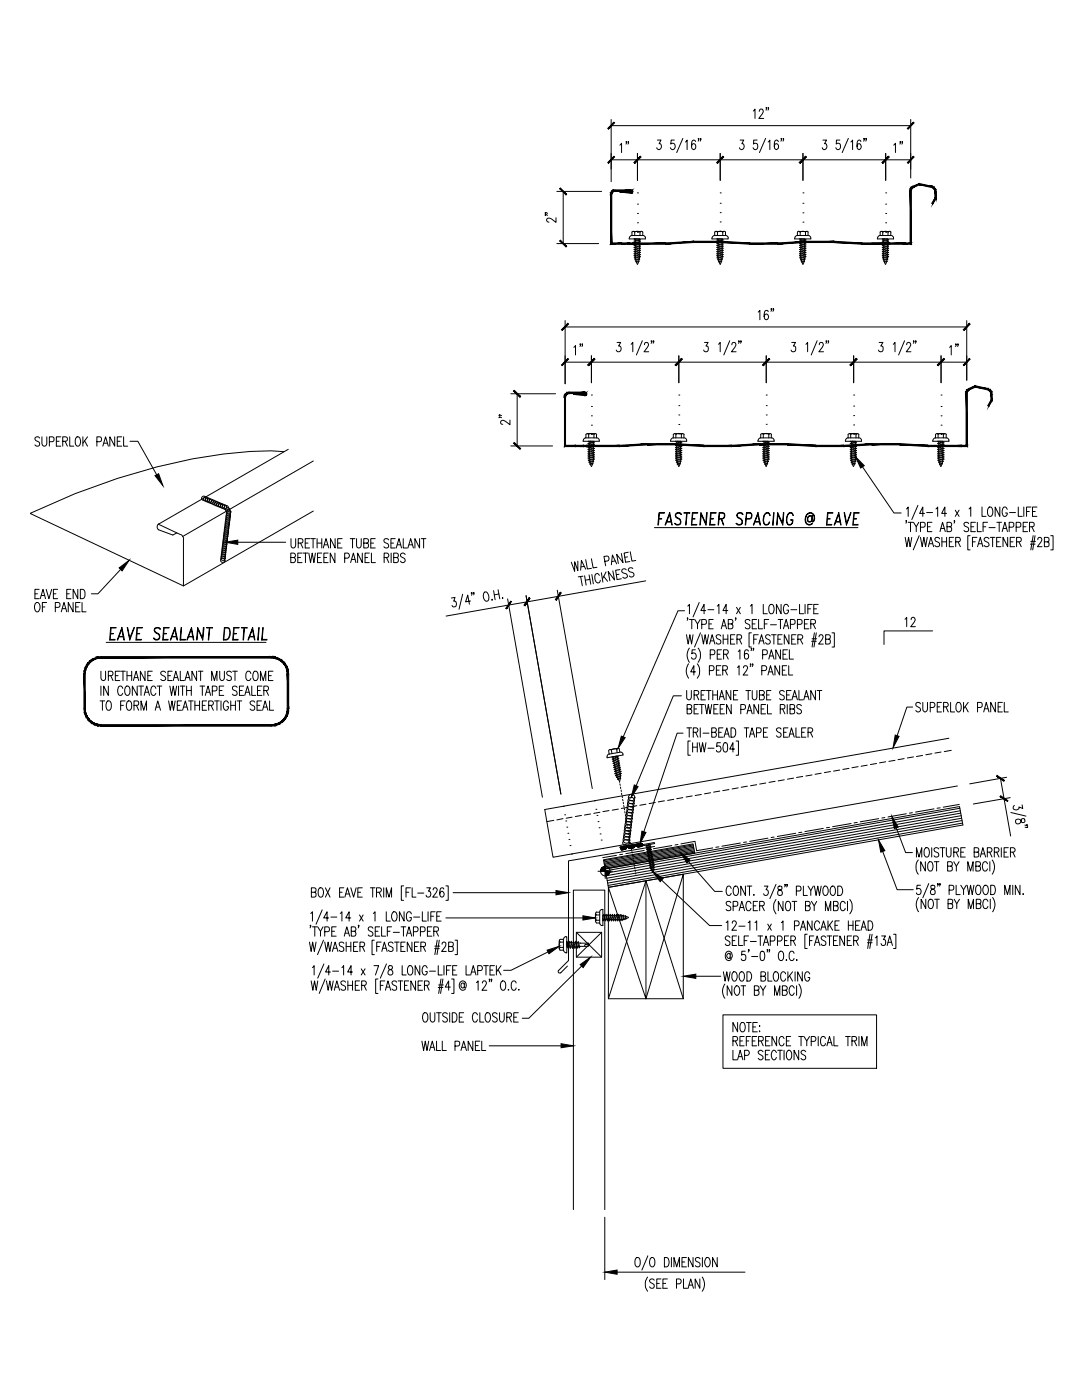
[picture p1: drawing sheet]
<svg xmlns="http://www.w3.org/2000/svg" width="216mm" height="279mm" viewBox="0 0 216 279" stroke-linecap="round" stroke-linejoin="round" font-family="sans-serif">
<g fill="none" stroke="#000" stroke-width=".2">
<path d="M111.1 38.2h8.9M112.4 38.2v10.4M121.9 23.8v12.5M121.9 31.9h59.8M121.9 25.1h59.8M123.7 29l.3-.4v1.9M125 28.3h-.1h.1l-.1 .5M125.4 28.3h-.1h.1l-.1 .5M127.2 38.5h.1M127.2 30.6v5.4M131.2 28h.7l-.4 .7a.56 .56 0 0 1 .5 .7 .56 .56 0 0 1-.8 .3l-.2-.2M134.6 28h-.7l-.1 .8 .1-.1a.49 .49 0 0 1 .7 .1 .56 .56 0 0 1 0 .9 .56 .56 0 0 1-.8-.2"/>
<path d="M136.3 27.6l-1.3 2.9M136.8 28.3l.3-.3v1.9M138.8 28.3l-.4-.3a1.55 1.55 0 0 0-.2 1.7 .55 .55 0 0 0 .7-.3 .55 .55 0 0 0-.4-.7l-.3 .1-.2 .4M139.4 27.7h-.1h.1l-.1 .5M139.9 27.7h-.2h.2l-.2 .5M143.7 38.5h.1M143.7 30.6v5.4M147.7 28h.7l-.4 .7a.56 .56 0 0 1 .5 .7 .56 .56 0 0 1-.8 .3l-.1-.2M150.3 22.2l.4-.4v1.8M151.1 28h-.7v.7a.51 .51 0 0 1 .6-.1 .51 .51 0 0 1 .2 .5 .5 .5 0 0 1-.3 .7 .5 .5 0 0 1-.6-.3M151.5 22.2l.3-.4 .4 .1 .1 .3-.2 .5-.7 .9h1M152.8 27.6l-1.3 2.9"/>
<path d="M153 21.5h-.1h.1l-.1 .5M153.3 28.3l.3-.3v1.9M153.4 21.5h-.2h.2l-.2 .5M155.3 28.3l-.4-.3a1.55 1.55 0 0 0-.2 1.7 .55 .55 0 0 0 .7-.3 .55 .55 0 0 0-.4-.7l-.3 .1-.2 .4M155.9 27.7h-.1h.1l-.1 .5M156.4 27.7h-.2h.2l-.2 .5M160.2 38.5h.1M160.2 30.6v5.4M164.2 28h.7l-.4 .7a.56 .56 0 0 1 .5 .7 .56 .56 0 0 1-.8 .3l-.1-.2M167.6 28h-.7v.7a.51 .51 0 0 1 .6-.1 .51 .51 0 0 1 .2 .5 .5 .5 0 0 1-.3 .7 .5 .5 0 0 1-.6-.3M169.3 27.6l-1.3 2.9M169.8 28.3l.3-.3v1.9"/>
<path d="M171.8 28.3l-.1-.2-.3-.1a1.55 1.55 0 0 0-.2 1.7l.2 .2a.56 .56 0 0 0 .5-.7 .56 .56 0 0 0-.7-.4l-.2 .4M172.5 27.7h-.2h.2l-.2 .5M172.9 27.7h-.2h.2l-.2 .5M176.7 38.5h.1M176.7 30.6v5.4M178.3 29l.4-.4v1.9M179.7 28.3h-.1h.1l-.1 .5M180.1 28.3h-.2h.2l-.2 .5M181.7 23.8v11.7M108.8 42.9v.1v-.1l.4 .1M108.8 42.4v.2v-.2l.4 .2M110.9 43.4v1l-1.1-.8a.44 .44 0 0 0-.7 .2 .44 .44 0 0 0 .4 .5"/>
<path d="M111.1 48.6h8.4M125.5 47.5v.2h3.3v-.2M126.1 46.3v.7M126.4 46.2h1.6M126.5 48.1l1.2-.3 .1 .1-1.1 .3zM126.5 48.5l1.2-.3 .1 .1-1.1 .3zM126.5 50.6l1.2-.3 .1 .1-1.1 .3zM126.5 51l1.2-.3 .1 .1-1.1 .4zM126.5 50.2l1.2-.3 .1 .1-1.1 .3zM126.5 49.8l1.2-.3h.1l-1.1 .4zM126.5 49.4l1.2-.4 .1 .1-1.1 .4zM126.5 49l1.2-.4 .1 .1-1.1 .3z"/>
<path d="M126.6 51.4l1-.2h.2l-1.1 .3zM126.6 47v-.7a.99 .99 0 0 1 1.1 0v.7M126.6 46.3a.32 .32 0 0 0-.5 0M126.7 51.8l.8-.2 .2 .1-.8 .2zM126.8 47.8v.2M126.8 48.2v.2M126.8 48.6v.3M126.8 49v.3M126.8 49.4v.3M126.8 49.8v.3M126.8 50.3v.3M126.8 50.7v.3"/>
<path d="M126.8 51.1v.3M126.8 51.5v.3M126.9 52.2h.6l-.5 .1zM126.9 51.9l.1 .3M127 52.3l.2 .5M127 47.7h-.5h1.1v.1M127.2 40.7h.1M127.2 42.6h.1M127.2 44.5h.1M127.2 46.4h.1M127.2 48.6h.1M127.4 52.2l-.2 .6"/>
<path d="M127.6 51.7l-.1 .4M127.6 47.9v.3M127.6 48.4v.3M127.6 48.8v.3M127.6 49.2v.3M127.6 49.6v.3M127.6 50.1v.2M127.6 50.5v.2M127.6 51.3v.3M127.6 50.9v.3M128.3 46.3v.7h-2.2l-.4 .2-.1 .3M128.3 46.3a.32 .32 0 0 0-.6 0"/>
<path d="M128.3 47l.4 .2 .1 .3M142.1 47.5v.2h3.2v-.2M142.6 46.3v.7M142.9 46.2h1.6M143 48.1l1.1-.3 .2 .1-1.1 .3zM143 48.5l1.1-.3 .2 .1-1.1 .3zM143 50.6l1.1-.3 .2 .1-1.1 .3zM143 51l1.1-.3 .2 .1-1.1 .4zM143 50.2l1.1-.3 .2 .1-1.1 .3zM143 49l1.1-.4 .2 .1-1.1 .3zM143 49.8l1.1-.3h.2l-1.1 .4zM143 49.4l1.1-.4 .2 .1-1.1 .4z"/>
<path d="M143.1 51.4l1-.2h.2l-1.1 .3zM143.2 47l-.1-.7a.99 .99 0 0 1 1.1 0v.7M143.2 46.3a.32 .32 0 0 0-.6 0M143.2 51.8l.8-.2 .2 .1-.8 .2zM143.3 47.8v.2M143.3 48.2v.2M143.3 48.6v.3M143.3 49v.3M143.3 49.4v.3M143.3 49.8v.3M143.3 50.3v.3M143.3 50.7v.3"/>
<path d="M143.3 51.1v.3M143.3 51.5l.1 .3M143.4 52.2h.6l-.5 .1zM143.4 51.9l.1 .3M143.5 52.3l.2 .5M143.5 47.7h-.5h1.1v.1M143.7 40.6h.1M143.7 42.4h.1M143.7 44.3h.1M143.7 46.2h.1M143.7 48.3h.1M143.9 52.2l-.2 .6"/>
<path d="M144.1 51.7l-.1 .4M144.1 47.9v.3M144.1 48.4v.3M144.1 48.8v.3M144.1 49.2v.3M144.1 49.6v.3M144.1 50.1v.2M144.1 50.5v.2M144.1 51.3v.3M144.1 50.9v.3M144.8 46.3v.7h-2.2l-.4 .2-.1 .3M144.8 46.3a.32 .32 0 0 0-.6 0"/>
<path d="M144.8 47l.4 .2 .1 .3M159.1 46.3v.7M159.4 46.2h1.6M159.5 48.1l1.1-.3 .2 .1-1.1 .3zM159.5 48.5l1.1-.3 .2 .1-1.1 .3zM159.5 50.6l1.1-.3 .2 .1-1.1 .3zM159.5 51l1.1-.3 .2 .1-1.1 .4zM159.5 50.2l1.1-.3 .2 .1-1.1 .3zM159.5 49.8l1.1-.3h.2l-1.1 .4zM159.5 49.4l1.1-.4 .2 .1-1.1 .4zM159.5 49l1.1-.4 .2 .1-1.1 .3zM159.6 51.4l1-.2h.2l-1 .3z"/>
<path d="M159.7 46.3a.99 .99 0 0 1 1 0v.7M159.7 46.3v.7M159.7 46.3a.32 .32 0 0 0-.6 0M159.7 51.8l.8-.2 .2 .1-.8 .2zM159.8 47.8v.2M159.8 48.2v.2M159.8 48.6v.3M159.8 49v.3M159.8 49.4v.3M159.8 49.8v.3M159.8 50.3v.3M159.8 50.7v.3"/>
<path d="M159.8 51.1v.3M159.8 51.5l.1 .3M159.9 52.2h.6l-.5 .1zM159.9 51.9l.1 .3M160 52.3l.2 .5M160 47.7h-.5h1.1v.1M160.2 40.6h.1M160.2 42.5h.1M160.2 44.3h.1M160.2 46.2h.1M160.2 48.3h.1M160.5 52.2l-.3 .6"/>
<path d="M160.6 47.9v.3M160.6 48.4v.3M160.6 48.8v.3M160.6 49.2v.3M160.6 49.6v.3M160.6 50.1v.2M160.6 50.5v.2M160.6 51.7l-.1 .4M160.6 51.3v.3M160.6 50.9v.3M161.2 46.3v.7h-2.1l-.4 .2-.1 .3M161.3 46.3a.32 .32 0 0 0-.6 0"/>
<path d="M161.3 47a.53 .53 0 0 1 .5 .7h-3.2v-.2M175.6 46.3v.7M175.9 46.2h1.6M176.1 48.1l1.1-.3 .1 .1-1.1 .3zM176.1 48.5l1.1-.3 .1 .1-1.1 .3zM176.1 50.6l1.1-.3 .1 .1-1.1 .3zM176.1 51l1.1-.3 .1 .1-1.1 .4zM176.1 50.2l1.1-.3 .1 .1-1.1 .3zM176.1 49.8l1.1-.3h.1l-1.1 .4zM176.1 49.4l1.1-.4 .1 .1-1.1 .4zM176.1 49l1.1-.4 .1 .1-1.1 .3zM176.1 51.4l1.1-.2h.1l-1 .3z"/>
<path d="M176.2 46.3a.32 .32 0 0 0-.6 0M176.2 51.8l.8-.2 .2 .1-.8 .2zM176.3 47.8v.2M176.3 48.2v.2M176.3 48.6v.3M176.3 49v.3M176.3 49.4v.3M176.3 49.8v.3M176.3 50.3v.3M176.3 50.7v.3M176.3 51.1v.3M176.3 51.5v.3"/>
<path d="M176.4 51.9v.3M176.4 52.2h.6l-.5 .1zM176.6 47.7h-.5h1v.1M176.7 40.7h.1M176.7 42.6h.1M176.7 44.5h.1M176.7 46.4h.1M176.7 48.6h.1M176.9 52.2l-.2 .6-.2-.5M177 51.7v.4M177.1 47.9v.3M177.1 48.4v.3"/>
<path d="M177.1 48.8v.3M177.1 49.2v.3M177.1 49.6v.3M177.1 50.1v.2M177.1 50.5v.2M177.1 51.3v.3M177.1 50.9v.3M177.2 46.3v.7M177.2 46.3a.99 .99 0 0 0-1 0l-.1 .7M177.7 46.3v.7h-2.1a.6 .6 0 0 0-.5 .7h3.2a.53 .53 0 0 0-.5-.7M177.8 46.3a.32 .32 0 0 0-.6 0M101.9 78.6h9"/>
<path d="M103.2 78.6v10.4M112.8 64v12.6M112.8 65.2h80.1M112.8 72.3h80.1M114.5 69.3l.3-.3v1.8M115.9 68.7l-.1 .1v-.2l.1 .3-.2 .2M116.2 68.7h-.1l.1-.1-.1 .5M118 78.8h.1M118 71v5.4M123.1 68.3h.8l-.5 .8a.54 .54 0 0 1 .5 .8 .54 .54 0 0 1-.9 0M125.9 68.7l.4-.4v1.9M128.2 68l-1.2 2.8"/>
<path d="M128.6 68.8v-.3a.44 .44 0 0 1 .7-.1 .44 .44 0 0 1 0 .7l-.8 1.1h.9M130.1 68.1h-.2h.2l-.2 .4M130.5 68.1h-.2h.2l-.2 .4M135.5 78.8h.1M135.5 71v5.4M140.6 68.3h.7l-.4 .8a.54 .54 0 0 1 .4 .8 .54 .54 0 0 1-.9 0M143.4 68.7l.3-.4v1.9M145.6 68l-1.2 2.8M146 68.8l.1-.3a.44 .44 0 0 1 .6-.1 .44 .44 0 0 1 .1 .7l-.8 1.1h.9M147.5 68.1h-.2h.2l-.2 .4M147.9 68.1h-.1h.1l-.1 .4M151.3 62.3l.3-.4v1.9"/>
<path d="M152.9 78.8h.1M152.9 71v5.4M153.3 62.2l-.1-.2-.3-.1a1.13 1.13 0 0 0 0 1.9 .54 .54 0 0 0 .5-.6 .54 .54 0 0 0-.7-.4l-.2 .4M154 61.7h-.2l.1-.1-.1 .5M154.4 61.7h-.2l.1-.1 .1 .1-.2 .4M158 68.3h.7l-.4 .8a.54 .54 0 0 1 .5 .8 .54 .54 0 0 1-1 0M160.8 68.7l.3-.4v1.9M163.1 68l-1.2 2.8M163.5 68.8v-.3a.44 .44 0 0 1 .7-.1 .44 .44 0 0 1 0 .7l-.8 1.1h.9M164.9 68.1h-.1h.1l-.1 .4M165.3 68.1h-.1h.1l-.1 .4M170.3 78.8h.1"/>
<path d="M170.3 71v5.4M175.4 68.3h.8l-.4 .8a.54 .54 0 0 1 .4 .8 .54 .54 0 0 1-.9 0M178.3 68.7l.3-.4v1.9M180.5 68l-1.2 2.8M180.9 68.8l.1-.3a.44 .44 0 0 1 .6-.1 .44 .44 0 0 1 0 .7l-.8 1.1h1M182.4 68.1h-.2h.2l-.2 .4M182.8 68.1h-.1h.1l-.1 .4M187.8 78.8h.1M187.8 71v5.4M189.5 69.3l.3-.3v1.8M190.8 68.7h-.1v-.1v.5M191.2 68.7l-.1 .1v-.2l.1 .3-.1 .2"/>
<path d="M192.9 64v11.9M7.9 87.4l-.1-.1a.56 .56 0 0 0-.8 .1l.1 .5 .8 .4a.47 .47 0 0 1-.3 .7h-.3l-.3-.2M8.4 87.2v1.3a.49 .49 0 0 0 .5 .5 .49 .49 0 0 0 .4-.5v-1.3M9.8 88.2l.9-.1v-.8l-.3-.1h-.6v1.8M11.2 88.1h.6M12.1 87.2h-.9v1.8h.9M12.5 88.1h.6l.3-.4a.4 .4 0 0 0-.3-.5h-.6v1.8M13 88.1l.4 .9M13.9 87.2v1.8h.8M15.3 87.3a.57 .57 0 0 1 .6 0 .57 .57 0 0 1 .2 .6l-.1 .7a.47 .47 0 0 1-.5 .5 .47 .47 0 0 1-.4-.5l-.1-.7zM16.5 87.2v1.8M16.9 88l.6 1"/>
<path d="M17.5 87.2l-1 1.2M19.3 88.2h.6l.4-.4a.5 .5 0 0 0-.4-.6h-.6v1.8M20.5 89l.6-1.8 .5 1.8M20.7 88.4h.7M22.9 87.2v1.8l-1-1.8v1.8M23.4 88.1h.5M24.3 87.2h-.9v1.8h.9M24.7 87.2v1.8h.8M25.9 88.1h1.6l3.8 6.7M56.7 90.1a68.5 68.5 0 0 0-18.3 1.5 136 136 0 0 0-32.4 10.9l30.6 14.4 25.9-14.9M57.5 89.7l-25.9 14.9 4.4 2.1M62.5 92l-26.1 15.1"/>
<path d="M99.6 83.2v.2v-.2l.5 .2M99.6 82.8v.1v-.1l.5 .1M101.8 83.8v1l-1.2-.8a.42 .42 0 0 0-.7 .1 .42 .42 0 0 0 .4 .6M101.9 89h8.4M116.9 87.4v-.7a.32 .32 0 0 1 .6 0v.7M117.2 86.5h1.6M117.3 88.5l1.1-.3h.2l-1.1 .4zM117.3 88.9l1.1-.3 .2 .1-1.1 .3zM117.3 91l1.1-.3 .2 .1-1.1 .3zM117.3 91.4l1.1-.3 .2 .1-1.1 .3zM117.3 90.6l1.1-.3 .2 .1-1.1 .3zM117.3 90.1l1.1-.3 .2 .1-1.1 .4z"/>
<path d="M117.3 89.7l1.1-.3 .2 .1-1.1 .3zM117.3 89.3l1.1-.3 .2 .1-1.1 .3zM117.4 91.8l1-.3 .2 .1-1.1 .3zM117.5 92.2l.8-.2 .2 .1-.8 .2zM117.6 88.1v.3M117.6 88.5v.3M117.6 89v.3M117.6 89.4v.3M117.6 89.8v.3M117.6 90.2v.3M117.6 90.6v.3M117.6 91.1v.3"/>
<path d="M117.6 91.5v.2M117.6 91.9l.1 .2M117.7 92.6h.6zM117.7 92.3l.1 .2M117.8 92.6l.2 .5M117.8 88.1h-.5h1.1v.1M118 81.1h.1M118 83h.1M118 84.9h.1M118 86.7h.1M118 89h.1M118.3 92.5l-.3 .6"/>
<path d="M118.4 92.1l-.1 .4M118.4 88.3v.3M118.4 88.7v.3M118.4 89.2v.2M118.4 89.6v.2M118.4 90v.3M118.4 90.4v.3M118.4 90.9v.2M118.4 91.6v.3M118.4 91.2v.3M118.5 86.7a.99 .99 0 0 0-1.1 0M119 86.7v.7h-2.1a.6 .6 0 0 0-.5 .7h3.2a.53 .53 0 0 0-.5-.7"/>
<path d="M119.1 86.7a.32 .32 0 0 0-.6 0v.7M134.6 86.5h1.6M134.8 88.5l1.1-.3h.1l-1.1 .4zM134.8 88.9l1.1-.3 .1 .1-1.1 .3zM134.8 91l1.1-.3 .1 .1-1.1 .3zM134.8 91.4l1.1-.3 .1 .1-1.1 .3zM134.8 90.6l1.1-.3 .1 .1-1.1 .3zM134.8 89.3l1.1-.3 .1 .1-1.1 .3zM134.8 90.1l1.1-.3 .1 .1-1.1 .4zM134.8 89.7l1.1-.3 .1 .1-1.1 .3zM134.8 91.8l1.1-.3 .1 .1-1 .3zM134.9 86.7v.7"/>
<path d="M134.9 86.7a.31 .31 0 0 0-.5 0l-.1 .7-.4 .2-.1 .3M134.9 92.2l.8-.2 .2 .1-.8 .2zM135 88.1v.3M135 88.5v.3M135 89v.3M135 89.4v.3M135 89.8v.3M135 90.2v.3M135 90.6v.3M135 91.1v.3M135 91.5v.2M135.1 91.9v.2"/>
<path d="M135.1 92.6h.6zM135.1 92.3l.1 .2M135.2 92.6l.2 .5M135.3 88.1h-.5h1v.1M135.5 81h.1M135.5 82.8h.1M135.5 84.7h.1M135.5 86.6h.1M135.5 88.7h.1M135.7 92.5l-.2 .6M135.8 88.3v.3M135.8 88.7v.3"/>
<path d="M135.8 89.2v.2M135.8 89.6v.2M135.8 90v.3M135.8 90.4v.3M135.8 90.9v.2M135.8 92.1l-.1 .4M135.9 91.6l-.1 .3M135.9 91.2v.3M136 86.7a.99 .99 0 0 0-1.1 0M136.5 86.7v.7h-2.2M136.5 86.7a.32 .32 0 0 0-.5 0v.7M136.5 87.4a.53 .53 0 0 1 .5 .7h-3.2v-.2"/>
<path d="M152 86.5h1.7M152.2 88.5l1.1-.3h.2l-1.1 .4zM152.2 88.9l1.1-.3 .2 .1-1.1 .3zM152.2 91l1.1-.3 .2 .1-1.1 .3zM152.2 91.4l1.1-.3 .2 .1-1.1 .3zM152.2 90.6l1.1-.3 .2 .1-1.1 .3zM152.2 90.1l1.1-.3 .2 .1-1.1 .4zM152.2 89.7l1.1-.3 .2 .1-1.1 .3zM152.2 89.3l1.1-.3 .2 .1-1.1 .3zM152.3 91.8l1-.3 .2 .1-1.1 .3zM152.3 86.7v.7M152.3 86.7a.32 .32 0 0 0-.5 0v.7"/>
<path d="M152.4 92.2l.8-.2 .2 .1-.8 .2zM152.5 88.1v.3M152.5 88.5v.3M152.5 89v.3M152.5 89.4v.3M152.5 89.8v.3M152.5 90.2v.3M152.5 90.6v.3M152.5 91.1v.3M152.5 91.5v.2M152.5 91.9v.2M152.6 92.6h.6z"/>
<path d="M152.6 92.3v.2M152.7 92.6l.2 .5M152.7 88.1h-.5h1v.1M152.9 81h.1M152.9 82.8h.1M152.9 84.7h.1M152.9 86.5h.1M152.9 88.7h.1M153.1 92.5l-.2 .6M153.2 92.1l-.1 .4M153.2 88.3v.3M153.2 88.7v.3"/>
<path d="M153.2 89.2v.2M153.2 89.6v.2M153.2 90v.3M153.2 90.4v.3M153.2 90.9v.2M153.3 91.6l-.1 .3M153.3 91.2v.3M153.4 86.7a.99 .99 0 0 0-1.1 0M153.9 86.7v.7h-2.1l-.4 .2-.1 .3M154 86.7a.32 .32 0 0 0-.6 0v.7M154 87.4a.53 .53 0 0 1 .5 .7h-3.3v-.2M169.5 86.5h1.6"/>
<path d="M169.7 88.5l1.1-.3h.1l-1.1 .4zM169.7 88.9l1.1-.3 .1 .1-1.1 .3zM169.7 91l1.1-.3 .1 .1-1.1 .3zM169.7 91.4l1.1-.3 .1 .1-1.1 .3zM169.7 90.6l1.1-.3 .1 .1-1.1 .3zM169.7 89.3l1.1-.3 .1 .1-1.1 .3zM169.7 90.1l1.1-.3 .1 .1-1.1 .4zM169.7 89.7l1.1-.3 .1 .1-1.1 .3zM169.7 91.8l1.1-.3 .1 .1-1 .3zM169.7 86.7v.7M169.8 86.7a.32 .32 0 0 0-.6 0v.7M169.8 92.2l.8-.2 .2 .1-.8 .2z"/>
<path d="M169.9 91.5v.2M169.9 91.9v.2M169.9 88.1v.3M169.9 88.5v.3M169.9 89v.3M169.9 89.4v.3M169.9 89.8v.3M169.9 90.2v.3M169.9 90.6v.3M169.9 91.1v.3M170 92.3v.2M170 92.6h.6z"/>
<path d="M170.1 92.6l.2 .5M170.2 88.1h-.5h1v.1M170.3 81h.1M170.3 82.9h.1M170.3 84.8h.1M170.3 86.7h.1M170.3 88.9h.1M170.5 92.5l-.2 .6M170.7 92.1l-.1 .4M170.7 88.3v.3M170.7 88.7v.3M170.7 89.2v.2"/>
<path d="M170.7 89.6v.2M170.7 90v.3M170.7 90.4v.3M170.7 90.9v.2M170.7 91.6v.3M170.7 91.2v.3M170.8 86.7v.7M170.9 86.7a.99 .99 0 0 0-1.1 0M171.4 86.7v.7h-2.2l-.4 .2-.1 .3M171.4 86.7a.32 .32 0 0 0-.6 0M171.4 87.4a.53 .53 0 0 1 .5 .7h-3.2v-.2M172.1 93.2l6.3 9.2h1.4"/>
<path d="M186.6 87.4h2.2v-.7a.32 .32 0 0 0-.5 0l-.1 .7M186.9 86.5h1.6M187.1 88.5l1.1-.3h.2l-1.1 .4zM187.1 88.9l1.1-.3 .2 .1-1.1 .3zM187.1 91l1.1-.3 .2 .1-1.1 .3zM187.1 91.4l1.1-.3 .2 .1-1.1 .3zM187.1 90.6l1.1-.3 .2 .1-1.1 .3zM187.1 90.1l1.1-.3 .2 .1-1.1 .4zM187.1 89.7l1.1-.3 .2 .1-1.1 .3zM187.1 89.3l1.1-.3 .2 .1-1.1 .3zM187.1 91.8l1.1-.3 .2 .1-1.1 .3zM187.2 86.7v.7"/>
<path d="M187.2 86.7a.31 .31 0 0 0-.5 0v.7l-.5 .2v.3M187.3 92.2l.8-.2 .1 .1-.8 .2zM187.3 88.1v.3M187.3 88.5v.3M187.3 89v.3M187.3 89.4v.3M187.3 89.8v.3M187.3 90.2v.3M187.3 90.6v.3M187.3 91.1v.3M187.3 91.5v.2M187.3 91.9l.1 .2"/>
<path d="M187.4 92.3l.1 .2M187.4 92.6h.7zM187.5 92.6l.2 .5M187.6 88.1h-.5h1v.1M187.8 81.1h.1M187.8 83h.1M187.8 84.9h.1M187.8 86.7h.1M187.8 89h.1M188 92.5l-.2 .6M188.1 92.1l-.1 .4M188.1 88.3v.3"/>
<path d="M188.1 88.7v.3M188.1 89.2v.2M188.1 89.6v.2M188.1 90v.3M188.1 90.4v.3M188.1 90.9v.2M188.1 91.6v.3M188.2 91.2v.3M188.3 86.7a.99 .99 0 0 0-1.1 0M188.9 87.4a.53 .53 0 0 1 .4 .7h-3.2v-.2M7 118.5h.5M7.8 117.6h-.8v1.9h.8"/>
<path d="M8 119.5l.6-1.9 .5 1.9M8.2 118.8h.7M9.2 117.6l.6 1.9 .5-1.9M10.7 118.5h.5M11.5 117.6h-.8v1.9h.8M13.3 118.5h.5M14.2 117.6h-.9v1.9h.9M15.5 117.6v1.9l-.9-1.9v1.9M16 117.6h.5a1.14 1.14 0 0 1 0 1.9h-.5zM24.1 113.6l-4.6 4.9h-1.3M31.6 104.6l-.2 .5 .2 .6 2.9 1.1 .8-.4M36.1 106.7l.4 .3 .1 .5"/>
<path d="M36.6 107.6v9.3M47.4 108.2h9.6M58 111.3l.8-.1 .2-.3-.2-.4-.8-.1v1.9l.8-.1 .2-.6-.4-.3M58.1 107.5v1.6a.44 .44 0 0 0 .4 .3 .44 .44 0 0 0 .4-.3l.1-1.6M59.4 111.3h.6M59.5 108.4h.6a.46 .46 0 0 0 .4-.5 .46 .46 0 0 0-.4-.4h-.6v1.9M60 108.4l.4 1M60.3 110.4h-.9v1.9h.9M60.5 110.4h.9M60.9 108.4h.6M60.9 110.4v1.9M61.6 110.4l.4 1.9 .3-1.9 .3 1.9 .3-1.9"/>
<path d="M61.8 107.5h-.9v1.9h.9M62 107.5h.9M62.5 107.5v1.9M63.3 108.4h.9M63.3 107.5v1.9M63.4 111.3h.5M64.2 110.4h-.8v1.9h.8M64.2 107.5v1.9M64.5 109.4l.6-1.9 .5 1.9M64.6 111.3h.6M64.7 108.7h.7M65.5 110.4h-.9v1.9h.9"/>
<path d="M66.8 110.4v1.9l-.9-1.9v1.9M66.9 107.5v1.9l-1-1.9v1.9M67.4 108.4h.5M68.3 107.5h-.9v1.9h.9M68.8 111.4l.8-.1 .1-.3-.1-.5-.8-.1v1.9M69.9 107.5h.9M70 112.3l.5-1.9 .5 1.9M70.2 111.6h.6M70.3 107.5v1.9M71.1 107.5l.1 1.6a.44 .44 0 0 0 .4 .3 .44 .44 0 0 0 .4-.3l.1-1.6M72.3 110.4v1.9l-.9-1.9v1.9M72.6 108.4h.6a.46 .46 0 0 0 .3-.5 .46 .46 0 0 0-.3-.4h-.6v1.9h.6l.3-.2v-.6l-.3-.2"/>
<path d="M72.8 111.3h.5M73.7 110.4h-.9v1.9h.9M74 108.4h.5M74.1 110.4v1.9h.8M74.9 107.5h-.9v1.9h.9M76.7 111.3l.8-.1 .1-.3-.1-.4-.8-.1v1.9M77.1 111.3l.5 1M77.5 107.8a.48 .48 0 0 0-.6-.3 .48 .48 0 0 0-.2 .6l.7 .5 .1 .5a.54 .54 0 0 1-.9 0M78 108.4h.5M78 110.4v1.9M78.6 111.3l.8-.1v-.6l-.2-.2h-.6v1.9h.6l.2-.2v-.6l-.2-.2M78.9 107.5h-.9v1.9h.9"/>
<path d="M79.1 109.4l.5-1.9 .5 1.9M79.3 108.7h.7M80.5 107.5v1.9h.8M80.8 110.7a.46 .46 0 0 0-.7-.3 .46 .46 0 0 0 .1 .8l.4 .2a.49 .49 0 0 1 .1 .8 .49 .49 0 0 1-.8-.2M81.4 109.4l.5-1.9 .6 1.9M81.6 108.7h.7M83.7 107.5v1.9l-.9-1.9v1.9M84.1 107.5h.9M84.5 107.5v1.9M90.1 119.4l.7-.2-.3 .8a.54 .54 0 0 1 .6 .7 .54 .54 0 0 1-.8 .3l-.1-.2M92.3 118.6l-.7 3M93.9 119.9l-1 .2 .4-1.3 .4 1.8"/>
<path d="M94.2 118.3l-.1 .2-.1-.1 .1-.1h.1l-.1 .5M94.6 118.3h-.2l.2 .2-.1 .2M96.6 118.3l.1-.1a.89 .89 0 0 1 .8 1.3 .51 .51 0 0 1-.5 .5 .51 .51 0 0 1-.5-.6l-.1-.5zM98.2 119.6v.2zM98.5 117.9l.3 1.8M99.4 117.7l.3 1.8M99.6 118.5l-1 .2M100.3 119.3v.1zM101.3 119.5l6.9 39.6M105 118.9l6.9 39.6M111.2 117.8l7 39.6M115.3 112v1.9l-.6-1.8v1.9l-.7-1.8"/>
<path d="M115.9 115l.3 1.9M116.3 115l-.9 .1M116.6 113l-.7 .1M116.7 114.9l.3 1.9M116.9 113.6l-.9-1.7-.1 1.9M116.9 111.7l.3 1.9 .8-.2M117.5 114.7l.4 1.9M117.7 115.6l-.9 .2M118 111.5l.3 1.8 .8-.1M118.1 114.7l.3 1.8M119.6 114.8a.49 .49 0 0 0-.8-.2 1.26 1.26 0 0 0 .5 1.7 .51 .51 0 0 0 .5-.5M120 114.3l.3 1.9"/>
<path d="M120.5 115l.7 1M120.7 112l.6-.1 .2-.4a.45 .45 0 0 0-.4-.5l-.6 .1 .3 1.8M120.9 114.1l-.7 1.4M122.3 113.9l.3 1.9-1.2-1.7 .3 1.8M122.8 111.9l-.7 .2M123 112.5l-.8-1.7-.2 1.9M123.5 114.6l-.5 .1M123.7 113.7l-.9 .1 .3 1.9 .9-.2M124 110.5l.3 1.8-1.3-1.7 .4 1.9M125 113.7a.46 .46 0 0 0-.7-.1 .46 .46 0 0 0-.1 .6l.8 .3a.49 .49 0 0 1 0 .8 .49 .49 0 0 1-.7-.1M125.2 111.1l-.5 .1M125.4 110.2l-.9 .2 .3 1.8 .9-.1"/>
<path d="M125.8 110.1l.3 1.9 .8-.1M126.3 113.5a.46 .46 0 0 0-.7-.2 .46 .46 0 0 0-.1 .7l.6 .2a.5 .5 0 0 1 .3 .8 .5 .5 0 0 1-.8-.1M128.8 115.9l-39.8 7.1M130.6 105.3h40.6M131.5 103.5h.5v.1h-.5M131.5 102.3h1.1v.1h-1l-.2 2.4h-.1zM132.9 104.2h1.1M133 104.1h.9M133.6 102.3l.5 2.5-.5-2.1-.9 2.1zM134.9 102.4a.68 .68 0 0 1 1.1 .3l-.3-.2a.56 .56 0 0 0-.9 .4l.3 .4a.88 .88 0 0 1 .6 1.4 .7 .7 0 0 1-1.1-.2h.2a.61 .61 0 0 0 .9 .1l.1-.5-.3-.5a.89 .89 0 0 1-.8-.7zM136.5 102.3h1.2l-.1 .1h-1.1zM137 102.4l-.2 2.4 .3-2.4"/>
<path d="M138.2 102.3h1v.1h-1l-.2 2.3h1.1l-.1 .1h-1zM138.2 103.5h.5v.1h-.5M139.9 102.3l.9 2.2 .2-2.2h.1l-.2 2.5-1-2.1-.3 2.1zM141.8 102.3h1.1v.1h-1l-.2 2.3h1l-.1 .1h-1zM141.8 103.5h.6l-.1 .1h-.5M143.5 103.5l.9-.1 .2-.6-.1-.3-.9-.1-.3 2.4 .2-2.5 1 .1a.74 .74 0 0 1-.4 1.2h-.6M143.9 103.6l.5 1.2-.4-1.2M147.2 102.4a.68 .68 0 0 1 1.1 .3l-.3-.2a.56 .56 0 0 0-.9 .4l.2 .4a.84 .84 0 0 1 .8 .5 .84 .84 0 0 1-.2 .9 .7 .7 0 0 1-1-.2h.2a.61 .61 0 0 0 .8 .1l.2-.5-.3-.5a.89 .89 0 0 1-.8-.7zM148.9 103.5h.7a.68 .68 0 0 0 .3-1l-.2-.1h-.7l-.3 2.4 .3-2.5h.7a.74 .74 0 0 1-.1 1.3h-.7M150.6 104.2h1M150.7 104.1h.8M151.2 102.3l.6 2.5-.6-2.1-.9 2.1z"/>
<path d="M152.8 102.4l.1-.1a.66 .66 0 0 1 .8 .6l-.4-.5a.73 .73 0 0 0-.9 .9 1.33 1.33 0 0 0 .3 1.4l.6-.1 .2-.4a.57 .57 0 0 1-.6 .6 .57 .57 0 0 1-.6-.6v-.3a1.73 1.73 0 0 1 .5-1.5zM154.4 102.3l-.2 2.5zM155.2 102.3l1 2.2 .2-2.2-.2 2.5-1-2.1-.2 2.1zM157.4 102.4l.5-.1 .4 .6-.4-.5a.78 .78 0 0 0-.9 .9l.1 1.2 .2 .2h.4a.67 .67 0 0 0 .4-.8h-.3v-.2h.4a.83 .83 0 0 1-.9 1.1 1.76 1.76 0 0 1 .1-2.4zM160.9 102.8a.93 .93 0 0 1 1.2-.4 .93 .93 0 0 1 .4 1.2l-.1 .4-.3 .2-.1-.2v-1.1l.1 1.2a.88 .88 0 0 0-.1-1.6 .88 .88 0 0 0-1.2 .9l-.1 .3a.8 .8 0 0 0 .4 .9 .8 .8 0 0 0 1-.1 .88 .88 0 0 1-1.2 0 .88 .88 0 0 1-.2-1.1zM161.3 103l.5-.1 .2 .4-.2-.3h-.3a.62 .62 0 0 0-.1 1.1h.3l.3-.2-.1 .2a.44 .44 0 0 1-.5 .1 .44 .44 0 0 1-.3-.5zM165.1 102.3h1.1v.1h-1l-.2 2.3h1v.1h-1.1zM165.1 103.5h.5v.1h-.5M166.7 104.2h1M166.7 104.1h.9M167.4 102.3l.4 2.5-.5-2.1-.9 2.1zM168.4 102.3l.5 2.2 .9-2.2-.9 2.5z"/>
<path d="M170.4 102.3h1v.1h-.9l-.2 2.3h.9v.1h-1zM170.4 103.5h.5v.1h-.6M180.6 107.2l.4 1.9 .3-1.9 .3 1.9 .3-1.9M180.9 101.6l.3-.4v1.9M180.9 103.9l-.1 .2-.1-.2h.2l-.2 .5M181.2 104.2h.9M181.7 104.2v1.9M182.3 104.2l.5 .9v1M183.2 100.9l-1.3 2.8M183.3 104.2l-.5 .9M183.4 106.9l-1.2 2.8M183.7 107.2l.3 1.9 .3-1.9 .4 1.9 .3-1.9"/>
<path d="M183.7 105.2l.8-.1 .1-.7-.3-.2h-.6v1.9M184.5 102.5h-1l.6-1.3v1.9M184.9 102.3h1.2M185.1 105.1h.5M185.2 109.1l.5-1.9 .6 1.9M185.4 108.5h.7M186 104.2h-.9v1.9h.9M186.8 101.6l.3-.4v1.9M187.5 107.5a.46 .46 0 0 0-.6-.2 .46 .46 0 0 0-.3 .6l.6 .3a.5 .5 0 0 1 .2 .8 .5 .5 0 0 1-.9-.1M187.6 106.1l.5-1.9 .5 1.9M187.7 105.5h.7M187.9 107.2v1.9"/>
<path d="M187.9 108.1h1M188.9 102.5h-1l.6-1.3v1.9M188.9 107.2v1.9M189 105.1l.8-.1 .1-.3-.1-.4-.8-.1v1.9l.8-.1 .1-.5-.3-.4M189.4 108.1h.5M190.3 107.2h-.9v1.9h.9M190.5 103.9l-.1 .2v-.2h.1l-.1 .5M190.6 101.8l.8 1.3M190.7 108.1l.8-.1 .1-.2-.1-.5-.8-.1v1.9M191.2 108.1l.4 1M191.4 101.8l-.8 1.3M193.3 104.5a.46 .46 0 0 0-.6-.3 .46 .46 0 0 0-.3 .7l.8 .5 .1 .4a.54 .54 0 0 1-1 0"/>
<path d="M193.4 101.6l.3-.4v1.9M193.6 106.9h-.5v2.8h.5M193.7 105.1h.6M194 108.1h.6M194.6 104.2h-.9v1.9h.9M194.9 107.2h-.9v1.9M195 104.2v1.9h.8M195.1 109.1l.5-1.9 .5 1.9M195.3 108.5h.6M195.9 101.2v1.9h.9M196.2 105.1h.5M197 104.2h-.8v1.9"/>
<path d="M197.3 101.3l.1-.1a.9 .9 0 0 1 .6 1.4 .51 .51 0 0 1-.6 .4 .51 .51 0 0 1-.4-.6l.1-.7zM197.3 107.5a.53 .53 0 0 0-.4-.3 .53 .53 0 0 0-.5 .3l.1 .5 .7 .3a.46 .46 0 0 1 .1 .5 .46 .46 0 0 1-.3 .3h-.3l-.3-.2M197.3 105.3h1.3M197.6 107.2h.9M198.1 107.2v1.9M198.9 108.1h.5M198.9 104.2h.9M199.4 104.2v1.9M199.5 101.2v1.9l-.9-1.9v1.9M199.7 107.2h-.8v1.9h.8M200 106.1l.5-1.9 .5 1.9M200.2 105.5h.6"/>
<path d="M201 101.7a.49 .49 0 0 0-.8-.4 1.32 1.32 0 0 0 .1 1.8 .54 .54 0 0 0 .7-.7h-.4M201.1 107.2v1.9l-1-1.9v1.9M201.4 105.2l.8-.1 .1-.7-.3-.2h-.6v1.9M201.5 102.3h1.1M201.6 108.1h.5M202.5 107.2h-.9v1.9h.9M202.8 105.2l.8-.1 .1-.7-.3-.2h-.6v1.9M202.8 108.1l.9-.1v-.6l-.2-.2h-.7v1.9M203.2 101.2v1.9h.8M203.3 108.1l.5 1M204.2 105.1h.5M204.3 101.2v1.9"/>
<path d="M204.8 102.1h.6M205 104.2h-.8v1.9h.8M205.4 105.1h.6a.46 .46 0 0 0 .4-.4 .46 .46 0 0 0-.4-.5h-.6v1.9M205.6 108.6h.9M205.7 108h.9M205.7 101.2h-.9v1.9M205.9 105.1l.5 1M206 102.1h.6M206.1 106.9l-.4 2.8M206.5 106.9l-.4 2.8M206.9 101.2h-.9v1.9h.9M207.1 107.7v-.3a.44 .44 0 0 1 .6-.1 .44 .44 0 0 1 .1 .7l-.8 1.1h.9"/>
<path d="M208.4 108.1h.6l.3-.3a.4 .4 0 0 0-.3-.6h-.6v1.9h.6l.3-.2v-.6l-.3-.2M209.7 106.9h.4v2.8h-.4M7 120.5a.54 .54 0 0 1 .7-.2 .54 .54 0 0 1 .3 .6l-.1 .7a.47 .47 0 0 1-.7 .4l-.3-.6zM8.5 121.1h.5M9.3 120.2h-.8v1.9M11 121.2h.6l.3-.2-.1-.7-.8-.1v1.9M12.2 122.1l.6-1.9 .5 1.9M12.4 121.5h.7M14.6 120.2v1.9l-1-1.9v1.9M15.1 121.1h.5M16 120.2h-.9v1.9h.9M16.4 120.2v1.9h.8"/>
<path d="M20 139.9h.9M20.1 134v1.3a.47 .47 0 0 0 .5 .5 .47 .47 0 0 0 .5-.5v-1.3M20.1 136.9v1.9M20.4 139.9v1.8M21.2 128.2h31.9M21.4 140l.1-.1a.98 .98 0 0 1 .6 1.6l-.3 .2h-.3a1.35 1.35 0 0 1-.1-1.7zM21.6 136.9v1.9l-.9-1.9v1.9M21.6 134.8h.8l.1-.3-.1-.5h-.8v1.8M22.1 125.2h1.1l-1 .1-.2 2.3h1l-.1 .1h-1zM22.1 126.4h.5l-.5 .1M22.1 134.8l.4 1M23 134.8h.6"/>
<path d="M23.6 127.1h1.1M23.7 127h.9M23.9 134h-.9v1.8h.9M24.1 134h.9M24.3 125.2l.5 2.5h-.1l-.4-2.1-.9 2.1zM24.5 137.4a.47 .47 0 0 0-.5-.5 .47 .47 0 0 0-.4 .5v1a.47 .47 0 0 0 .4 .4 .47 .47 0 0 0 .5-.4M24.5 134v1.8M25 139.9h-.9v1.8M25 137.2a.52 .52 0 0 1 .7-.2 .52 .52 0 0 1 .2 .6v.8a.47 .47 0 0 1-.5 .4 .47 .47 0 0 1-.4-.4l-.1-.8zM25.3 134.8h1M25.3 134v1.8M25.4 125.2l.5 2.2 .9-2.2-.9 2.5z"/>
<path d="M25.5 140l.1-.1a.99 .99 0 0 1 .5 1.6l-.1 .2a.55 .55 0 0 1-.6-.1 .55 .55 0 0 1-.2-.6zM26.3 134v1.8M26.6 135.8l.6-1.8 .5 1.8M26.8 135.2h.7M27.3 125.2h1.1l-1 .1-.2 2.3h1v.1h-1.1zM27.3 126.4h.6l-.6 .1M27.4 136.9v1.9l-1-1.9v1.9M27.7 136.9h.9M28.1 136.9v1.9M28.8 138.8l.5-1.9 .5 1.9M28.9 134v1.8l-.9-1.8v1.8M28.9 138.1h.7"/>
<path d="M29.5 134.8h.5M30.4 134h-.9v1.8h.9M31 125.3a.75 .75 0 0 1 1 .3l-.2-.2a.61 .61 0 0 0-.9 .2l-.1 .2 .3 .4a.91 .91 0 0 1 .6 1.4 .68 .68 0 0 1-1.1-.2l.3 .1a.61 .61 0 0 0 .9-.1 .99 .99 0 0 0-.9-1.2 .56 .56 0 0 1 .1-.9zM31.1 137.4a.47 .47 0 0 0-.5-.5 .47 .47 0 0 0-.4 .5v1a.47 .47 0 0 0 .4 .4 .47 .47 0 0 0 .5-.4M31.4 136.9h.9M31.8 136.9v1.9M32.7 125.2h1.1l-1 .1-.2 2.3h1l-.1 .1h-1zM32.7 126.4h.5l-.5 .1M33 134.2a.51 .51 0 0 0-.5-.3 .51 .51 0 0 0-.4 .5l.1 .3 .7 .3a.46 .46 0 0 1 .1 .5 .46 .46 0 0 1-.3 .3h-.3l-.3-.2M33.5 134.8h.5M33.6 139.9l.4 1.8 .3-1.8 .3 1.8 .4-1.8M33.9 136.9l.3 1.9 .4-1.9 .3 1.9 .3-1.9"/>
<path d="M34.2 127.1h1.1M34.3 127h.9M34.4 134h-.9v1.8h.9M34.6 135.8l.5-1.8 .5 1.8M34.8 135.2h.6M34.9 125.2l.5 2.5-.5-2.1-.9 2.1zM35.6 136.9v1.9M36 134v1.8h.8M36 136.9h.9M36.1 125.2v2.4h.9v.1h-1.1zM36.2 139.9h-.8v1.8h.8M36.4 136.9v1.9"/>
<path d="M36.9 135.8l.6-1.8 .5 1.8M37.1 135.2h.6M37.2 136.9v1.9M37.2 137.8h1M37.5 127.1h1.1M37.6 139.9h1M37.6 127h.9M38.1 139.9v1.8M38.2 136.9v1.9M38.2 125.2l.5 2.5-.5-2.1-.9 2.1zM38.9 139.9v1.8M39.2 134v1.8l-.9-1.8v1.8"/>
<path d="M39.4 125.2l1 2.2 .2-2.2h.1l-.2 2.5-1-2.1-.3 2.1zM39.6 134h.9M39.8 139.9v1.8M39.9 136.9h.9M40 134v1.8M40.4 136.9v1.9M41 138.8l.5-1.9 .5 1.9M41.2 138.1h.7M41.2 139.9h-.8v1.8h.8M41.2 125.2h1.2zM41.8 125.3l-.2 2.4 .3-2.4M42.2 135.8v-1.8l.6 1.8 .5-1.8v1.8"/>
<path d="M42.4 137.9h.6l.3-.2-.1-.7-.8-.1v1.9M42.8 139.9h1M43.3 139.9v1.8M43.8 137.8h.5M43.8 134v1.3a.47 .47 0 0 0 .3 .4 .47 .47 0 0 0 .5 0l.2-.4v-1.3M44.1 139.9v1.8M44.6 136.9h-.8v1.9h.8M44.8 125.2h.6a1.09 1.09 0 0 1 .5 1.6l-.4 .8-.9 .1zM44.9 125.3h.5a1.45 1.45 0 0 1 .2 2.1l-.4 .2h-.6zM46 139.9v1.8M46.2 134.2a.46 .46 0 0 0-.6-.2 .46 .46 0 0 0-.3 .6l.6 .3a.5 .5 0 0 1 .1 .8 .5 .5 0 0 1-.8-.1M46.4 134h1"/>
<path d="M46.6 125.2h1.1l-1 .1-.1 2.3h.9v.1h-1.1zM46.6 126.4h.6l-.6 .1M46.9 134v1.8M47 139.9v1.8M47.3 137.2a.48 .48 0 0 0-.6-.3 .48 .48 0 0 0-.3 .7l.7 .3a.5 .5 0 0 1 .1 .8 .5 .5 0 0 1-.8-.2M47.3 139.9h.9M47.8 139.9v1.8M47.8 137.8h.5M48.2 125.2l1.1 .1zM48.6 136.9h-.8v1.9h.8M48.7 125.3l-.2 2.4 .3-2.4M48.8 138.8l.6-1.9 .5 1.9"/>
<path d="M49.1 138.1h.6M49.7 127.1h1M49.8 127h.9M50.1 134.4a.49 .49 0 0 0-.8-.4 1.32 1.32 0 0 0 .1 1.8 .52 .52 0 0 0 .7-.4M50.2 136.9v1.9h.8M50.4 125.2l.5 2.5-.5-2.1-.9 2.1zM50.7 134h.1a.59 .59 0 0 1 .7 .7v.4a.55 .55 0 0 1-.5 .7 .55 .55 0 0 1-.6-.7v-.4zM51.4 137.8h.5M51.6 125.2l-.2 2.5zM52 135.8v-1.8l.5 1.8 .5-1.8v1.8M52.2 139.9h-.9v1.8h.9M52.3 136.9h-.9v1.9h.9"/>
<path d="M52.4 125.2l-.1 2.4h1v.1h-1.1zM52.6 137.8l.9-.1 .1-.2-.1-.5-.9-.1v1.9M53.1 137.8l.5 1M53.6 134.8h.5M53.8 139.9v1.8h.8M54.5 134h-.9v1.8h.9M136 138.9h-1.6l-7.5 17.9M136.6 121.9h-1.3l-10.9 25.1M137 126.7l.3 1.8 .4-1.8 .3 1.8 .3-1.8M137 137.8l.1 1.6a.44 .44 0 0 0 .4 .3 .44 .44 0 0 0 .4-.3l.1-1.6M137.2 121l.4-.4v1.9M137.2 123.4h-.1h.1l-.1 .4"/>
<path d="M137.4 132.5a2.43 2.43 0 0 0 0 2.9M137.6 129.3a2.36 2.36 0 0 0 0 2.9M137.6 123.6h.9M138 123.6v1.9M138.5 138.7l.8-.1 .1-.3-.1-.3-.2-.2h-.6v1.9M138.6 123.6l.6 .9v1M138.8 129.7h-.7l-.1 .8a.56 .56 0 0 1 .8 .1 .56 .56 0 0 1 0 .7 .56 .56 0 0 1-.8 .1v-.2M138.8 134.1h-1l.7-1.2v1.8M139 138.7l.4 1M139.1 132.5a2.43 2.43 0 0 1 0 2.9M139.3 129.3a2.36 2.36 0 0 1 0 2.9M139.5 120.2l-1.2 2.9"/>
<path d="M139.7 123.6l-.5 .9M139.8 126.3l-1.2 2.8M139.9 138.7h.5M140 126.7l.4 1.8 .3-1.8 .3 1.8 .4-1.8M140 124.6h.7l.3-.3a.45 .45 0 0 0-.3-.7h-.7v1.9M140.7 137.8h-.8v1.9h.8M140.8 121.8h-.9l.6-1.2v1.9M141 137.8h.9M141.3 121.7h1.1M141.4 137.8v1.9M141.5 124.5h.5M141.5 133.8h.6a.51 .51 0 0 0 .4-.5 .51 .51 0 0 0-.4-.4h-.6v1.8"/>
<path d="M141.6 128.5l.5-1.8 .5 1.8M141.7 130.7l.8-.1 .1-.3-.1-.5-.8-.1v1.8M141.8 127.9h.6M142.2 138.7h1M142.2 137.8v1.9M142.3 123.6h-.8v1.9h.8M142.9 133.7h.6M143.1 121l.4-.4v1.9M143.1 130.6h.6M143.2 137.8v1.9M143.5 139.7l.5-1.9 .6 1.9M143.7 139h.6"/>
<path d="M143.8 126.9a.46 .46 0 0 0-.6-.2 .46 .46 0 0 0-.2 .6l.6 .3a.49 .49 0 0 1 .1 .9 .49 .49 0 0 1-.8-.3M143.8 132.9h-.9v1.8h.9M143.9 125.5l.5-1.9 .6 1.9M144 129.7h-.9v1.8h.9M144.1 124.9h.7M144.2 133.7h.8l.1-.7-.3-.1h-.6v1.8M144.3 126.7v1.8M144.3 127.6h.9M144.4 130.6l.8-.1 .1-.3-.1-.4-.8-.1v1.8M144.7 133.7l.4 1M144.9 130.6l.4 .9M145.2 121.8h-.9l.6-1.2v1.9"/>
<path d="M145.2 126.7v1.8M145.3 124.5l.8-.1 .1-.2-.1-.5-.8-.1v1.9h.6l.3-.3a.5 .5 0 0 0-.3-.7M145.8 127.6h.5M145.8 137.8v1.9l-.9-1.9v1.9M146.4 138.7h.5M146.6 126.7h-.8v1.8h.8M146.8 123.4h-.1h.1l-.1 .4M147 121.2l.7 1.3M147.1 127.6l.8-.1 .1-.3-.1-.4-.8-.1v1.8M147.1 133.2l.4-.3v1.8M147.2 137.8h-.8v1.9h.8M147.3 130l.3-.3v1.8"/>
<path d="M147.5 127.6l.5 .9M147.7 121.2l-.7 1.3M148.4 133.3l.2-.4h.4l.2 .3-.2 .6-.7 .9h.9M148.8 137.8h1M149.3 137.8v1.9M149.3 129.9a.4 .4 0 0 0-.6-.1l-.2 .7 .1 .8a.5 .5 0 0 0 .7 .1 .5 .5 0 0 0 0-.7l-.4-.3-.3 .3-.1 .2M149.6 123.9a.53 .53 0 0 0-.9 0l.1 .4 .8 .5a.47 .47 0 0 1-.3 .7l-.5-.1-.1-.2M149.7 121l.4-.4v1.9M149.8 132.6h-.1h.1l-.1 .4M149.9 126.3h-.4v2.8h.4M150 129.4h-.2h.2l-.2 .5M150.1 137.8v1.6a.44 .44 0 0 0 .4 .3 .44 .44 0 0 0 .4-.3l.1-1.6"/>
<path d="M150.1 124.5h.6M150.2 132.6h-.1h.1l-.1 .4M150.4 129.4h-.1h.1l-.1 .5M150.4 127.6h.5M151 123.6h-.9v1.9h.9M151.3 126.7h-.9v1.8M151.4 123.6v1.9h.8M151.4 128.5l.6-1.8 .5 1.8M151.5 138.7l.8-.1 .2-.3-.1-.3-.2-.2h-.7v1.9h.7l.2-.2 .1-.5-.3-.3M151.6 127.9h.7M152 133.8h.6a.51 .51 0 0 0 .4-.5 .51 .51 0 0 0-.4-.4h-.6v1.8M152.2 130.7h.6l.3-.2-.1-.7-.8-.1v1.8"/>
<path d="M152.3 120.6v1.9h.8M152.5 124.5h.6M153 138.7h.5M153.2 134.7l.5-1.8 .6 1.8M153.4 123.6h-.9v1.9M153.4 131.5l.5-1.8 .6 1.8M153.4 134.1h.7M153.6 130.9h.6M153.7 120.7a.54 .54 0 0 1 .6 0 .54 .54 0 0 1 .2 .6l-.1 .7a.51 .51 0 0 1-.7 .5 .51 .51 0 0 1-.3-.7v-.8zM153.7 126.9a.54 .54 0 0 0-.9 0v.4l.8 .5 .1 .4a.5 .5 0 0 1-.5 .4 .5 .5 0 0 1-.4-.4M153.7 124.7h1.2M153.8 137.8h-.8v1.9h.8"/>
<path d="M154 126.7h.9M154.4 126.7v1.8M155.2 127.6h.5M155.3 123.6h.9M155.6 132.9v1.8l-1-1.8v1.8M155.7 129.7v1.8l-.9-1.8v1.8M155.7 123.6v1.9M155.9 120.6v1.9l-1-1.9v1.9M156.1 126.7h-.9v1.8h.9M156.1 133.7h.5M156.2 130.6h.6M156.3 125.5l.6-1.9 .5 1.9"/>
<path d="M156.5 138.1a.46 .46 0 0 0-.6-.3 .46 .46 0 0 0-.3 .6l.8 .6 .1 .4a.54 .54 0 0 1-.9 0M156.5 124.9h.7M157 132.9h-.9v1.8h.9M157 138.7h.5M157.1 129.7h-.9v1.8h.9M157.3 121a.49 .49 0 0 0-.7-.3 1.35 1.35 0 0 0 .1 1.8 .55 .55 0 0 0 .6-.7h-.3M157.4 132.9v1.8h.8M157.4 126.7v1.8l-.9-1.8v1.8M157.5 129.7v1.8h.8M157.7 124.6h.6l.3-.2-.1-.7-.8-.1v1.9M157.8 121.7h1.2M157.8 137.8h-.8v1.9h.8"/>
<path d="M158 127.6h.5M158 139.7l.6-1.9 .5 1.9M158.2 139h.7M158.8 126.7h-.8v1.8h.8M159.1 124.6l.8-.1 .1-.7-.3-.2h-.6v1.9M159.2 127.6l.8-.1 .2-.3-.1-.4-.3-.1h-.6v1.8M159.4 137.8v1.9h.8M159.5 120.6v1.9h.8M159.7 127.6l.5 .9M160.4 139.7l.5-1.9 .5 1.9M160.5 124.5h.6M160.6 139h.6"/>
<path d="M160.6 120.6v1.9M161.2 121.5h.5M161.4 123.6h-.9v1.9h.9M161.8 124.5h.6l.3-.3a.4 .4 0 0 0-.3-.6h-.6v1.9M162 128h.9M162 127.5h1M162.1 120.6h-.9v1.9M162.2 124.5l.5 1M162.4 121.5h.5M162.5 126.3l-.5 2.8M162.7 137.8v1.9l-.9-1.9v1.9M162.9 126.3l-.5 2.8"/>
<path d="M163.1 137.8h.9M163.3 120.6h-.9v1.9h.9M163.4 127.1l.3-.4 .4 .1 .1 .2-.2 .6-.6 .9h.9M163.5 137.8v1.9M164.7 127.6l.9-.1v-.7l-.3-.1h-.6v1.8h.6l.3-.1v-.7l-.3-.1M166 126.3h.5v2.8h-.5M180.6 123.6l.3-.4v1.9M181.8 123.7v-.3a.42 .42 0 0 1 .7-.1 .42 .42 0 0 1 0 .6l-.8 1.2h1M186.1 125.9h-9.7v2.7M24.1 140.8h.5M26.7 140.8l.8-.1 .1-.6-.2-.2h-.7v1.8M27.2 140.8l.5 .9"/>
<path d="M28.1 141.7v-1.8l.6 1.8 .5-1.8v1.8M31 141.7l.5-1.8 .5 1.8M31.1 141.1h.7M35.4 140.8h.5M36.4 141.7l.6-1.8 .5 1.8M36.6 141.1h.7M38.9 140.8h.9M40.4 140.8h.5M41.6 140.8l.8-.1 .2-.3-.2-.4-.8-.1v1.8M42.1 140.8l.5 .9M45.6 140.3a.47 .47 0 0 0-.5-.4 .47 .47 0 0 0-.5 .4v1a.47 .47 0 0 0 .5 .5 .47 .47 0 0 0 .5-.5v-.3h-.4M46 140.8h1"/>
<path d="M50.8 140.1l-.1-.1a.56 .56 0 0 0-.8 .1l.2 .5 .7 .4v.5l-.1 .2a.56 .56 0 0 1-.8-.2M51.3 140.8h.5M52.4 141.7l.5-1.8 .6 1.8M52.6 141.1h.6M118.6 159.8h.1M121.4 149.8l.1 .7-.3 .3v.2M122 149.7l.1 .7M122 149.7a.32 .32 0 0 0-.5 .1M122.2 151.5l1-.5 .2 .1-1 .5zM122.2 151.9l1.3-.5zM122.3 152.3l1.3-.4zM122.4 151.1v.3"/>
<path d="M122.4 151.5l.1 .3M122.4 152.8l1-.6 .2 .1zM122.5 153.1l1-.5 .2 .1-1 .5zM122.5 151.9v.3M122.5 153.6l1.1-.6 .2 .1-1.1 .5zM122.6 152.3v.3M122.6 151l-.3 .1h-.2l1-.2v.1M122.6 154l1.3-.5zM122.7 154.4l1-.5h.2l-1 .5zM122.7 152.8v.2M122.7 153.2l.1 .2M122.8 154.8l1.2-.4-1 .5z"/>
<path d="M122.8 153.6v.3M122.9 154v.3M122.9 154.4l.1 .3M123 155.1l.9-.3-.7 .4zM123 149.5a.32 .32 0 0 1 .6-.1l.1 .7-2.2 .4M123 149.5l.1 .7M123.1 154.8v.2M123.1 149.5a.99 .99 0 0 0-1.1 .2M123.2 151.1v.3M123.2 155.2l.1 .2M123.2 155.5l.5-.2h.2zM123.3 151.6v.3"/>
<path d="M123.3 149.4l-1.6 .2M123.3 152l.1 .2M123.4 155.5l.2 .4M123.4 152.4v.3M123.5 152.8v.3M123.6 153.2v.3M123.6 156v.1M123.6 153.6l.1 .3M123.7 156.4l.1 .3M123.7 154l.1 .3M123.7 150.1l.5 .2 .1 .2M123.8 155.4l-.1 .5"/>
<path d="M123.8 154.4v.3M123.8 154.9v.4M123.8 157.1l.1 .3M123.9 157.7l.1 .3M124 158.3l.1 .3M124.1 158.9l.1 .3M124.2 159.5l.1 .3M124.3 150.5v.2l-3.2 .5v-.1M132.6 159.8l-1.3 .2M134.4 159.5l-1.2 .2M136.3 159.2l-1.3 .2M136.3 146.3h-1.2l-6.6 19.7"/>
<path d="M137.1 145.3h.9M137.1 141.5l.8-.1 .1-.3v-.3l-.3-.2h-.6v1.9h.6a.51 .51 0 0 0 .3-.5 .51 .51 0 0 0-.3-.5M137.5 145.3v1.8M137.7 147.9h-.4v2.8h.4M138.1 158.8l-1.2 .3M138.2 148.2v1.9M138.2 149.1h.9M138.3 146.1h.8l.2-.3-.2-.5h-.8v1.8M138.5 141.5h.5M138.8 146.1l.5 1M139.1 148.2v1.9M139.3 140.6h-.8v1.9h.8"/>
<path d="M139.5 148.2l.4 1.9 .3-1.9 .3 1.9 .4-1.9M139.6 140.6h.9M139.7 145.3v1.8M139.9 158.6l-1.2 .2M140 140.6v1.9M140.3 146.3h1.2M140.7 140.6l.3 1.9 .3-1.9 .4 1.9 .3-1.9M141.3 149.3h1.2M141.8 158.2l-1.2 .2M142 146.1h.8l.1-.3-.1-.5h-.8v1.8h.6a.51 .51 0 0 0 .4-.5 .51 .51 0 0 0-.4-.5M142.4 141.5h.5M143.3 140.6h-.9v1.9h.9"/>
<path d="M143.4 146.1h.5M143.6 157.9l-1.2 .2M143.7 141.5h.5M143.7 148.2h-.6l-.1 .8 .1-.1a.49 .49 0 0 1 .7 .2 .57 .57 0 0 1 0 .8 .57 .57 0 0 1-.8 0l-.1-.2M144.3 145.3h-.9v1.8h.9M144.5 147.1l.5-1.8 .5 1.8M144.5 148.3l.3-.1a1.17 1.17 0 0 1 .3 1.5l-.1 .3-.3 .1a1.37 1.37 0 0 1-.2-1.8zM144.6 140.6h-.9v1.9h.9M144.7 146.5h.6M145.4 157.6l-1.2 .2M145.9 145.3a.94 .94 0 0 1 .9 .5 .94 .94 0 0 1-.1 1l-.4 .3h-.4zM145.9 140.6v1.9l-.9-1.9v1.9"/>
<path d="M146.6 149.5h-1l.6-1.3v1.9M146.9 147.9h.4v2.8h-.4M147.3 157.2l-1.2 .3M147.8 141.6h.6a.54 .54 0 0 0 .4-.5 .54 .54 0 0 0-.4-.5h-.6v1.9M148.5 145.3h.9M149 145.3v1.8M149 142.5l.5-1.9 .6 1.9M149.1 156.9l-1.2 .2M149.2 141.8h.7M149.5 147.1l.6-1.8 .5 1.8M149.7 146.5h.7M150.9 146.2h.6a.51 .51 0 0 0 .4-.5 .51 .51 0 0 0-.4-.4h-.6v1.8"/>
<path d="M151 156.6l-1.2 .2M151.4 140.6v1.9l-1-1.9v1.9M151.9 141.5h.5M152.3 146.1h.6M152.8 140.6h-.9v1.9h.9M152.8 156.3l-1.2 .2M153.1 140.6v1.9h.9M153.2 145.3h-.9v1.8h.9M154.7 155.9l-1.3 .2M155.7 141.5l.8-.1 .1-.6-.3-.2h-.6v1.9M155.9 145.5l-.2-.2a.56 .56 0 0 0-.8 .2l.2 .4 .7 .5a.49 .49 0 0 1-.2 .7h-.3l-.4-.3M156.2 141.5l.4 1"/>
<path d="M156.4 146.1h.5M156.5 155.6l-1.2 .2M157.1 140.6v1.9M157.2 145.3h-.8v1.8h.8M157.4 147.1l.5-1.8 .6 1.8M157.6 146.5h.7M157.6 141.5l.8-.1 .1-.6-.3-.2h-.6v1.9h.6l.3-.2v-.6l-.3-.2M158.4 155.3l-1.3 .2M158.8 145.3v1.8h.8M159.9 140.9a.54 .54 0 0 0-.9 0v.3l.8 .5 .1 .5a.5 .5 0 0 1-.4 .3 .5 .5 0 0 1-.5-.3M160 146.1h.5M160.2 155l-1.3 .2"/>
<path d="M160.8 145.3h-.8v1.8h.8M161.2 146.1h.8l.2-.3-.1-.4-.3-.1h-.6v1.8M161.7 146.1l.5 1M162 154.7l-1.2 .2M163.9 154.3l-1.3 .2M165.7 154l-1.2 .2M167.5 153.7l-1.2 .2M169.4 153.3l-1.2 .3M171.2 153l-1.2 .2M173 152.7l-1.2 .2M174.9 152.4l-1.2 .2M176.7 152l-1.2 .2"/>
<path d="M178.6 151.7l-1.2 .2M180.4 151.4l-1.2 .2M182.1 141.1h-1.1l-2 5.7M182.3 151.1l-1.3 .2M183.7 140.5a.48 .48 0 0 0-.6-.3 .48 .48 0 0 0-.3 .6l.6 .4a.49 .49 0 0 1 .1 .8 .49 .49 0 0 1-.8-.2M184.1 150.8l-1.2 .2M184.1 140.2l.1 1.6 .3 .3a.57 .57 0 0 0 .6-.6v-1.3M185.6 141.2h.6l.3-.2v-.4l-.1-.3-.8-.1v1.9M186 150.4l-1.3 .2M187 141.1h.5M187.8 150.1l-1.3 .2M187.9 140.2h-.9v1.9h.9"/>
<path d="M188.3 141.1h.6l.2-.2 .1-.3-.2-.3-.7-.1v1.9M188.8 141.1l.4 1M189.3 147.3l-80.6 14.3 1.6 9.5 80.7-14.2M189.7 140.2v1.9h.8M189.8 149.7l-1.4 .3M191 140.3l.1-.1a.93 .93 0 0 1 .7 1.4l-.4 .5h-.3a1.39 1.39 0 0 1-.1-1.8zM192.3 140.2v1.9M192.6 141l.6 1.1M193.2 140.2l-.9 1.2M195.1 141.2h.6l.2-.2v-.7l-.8-.1v1.9M196.3 142.1l.5-1.9 .5 1.9M196.5 141.4h.6"/>
<path d="M198.6 140.2v1.9l-.9-1.9v1.9M199.2 141.1h.5M199.6 155.3l2.1 11.5M200 140.2h-.8v1.9h.8M200.4 140.2v1.9h.8M200.9 155.1l-7.4 1.3M201.6 159.2l-7.4 1.3M62.1 178.1l.8-.1 .1-.7-.3-.1h-.6v1.8h.6l.3-.1v-.7l-.3-.1M63.7 177.3a.54 .54 0 0 1 .6 0 .54 .54 0 0 1 .2 .6v.7a.51 .51 0 0 1-.7 .4 .51 .51 0 0 1-.3-.7v-.7zM64.9 177.2l1 1.8M65.9 177.2l-1 1.8M67.8 178.1h.5"/>
<path d="M68.6 177.2h-.8v1.8h.8M68.8 179l.5-1.8 .6 1.8M69 178.4h.7M70 177.2l.6 1.8 .5-1.8M71.4 178.1h.6M72.3 177.2h-.9v1.8h.9M73.9 177.2h.9M74.4 177.2v1.8M75.1 178.1l.8-.1 .2-.3-.1-.4-.2-.1h-.7v1.8M75.6 178.1l.5 .9M76.6 177.2v1.8M77.1 179v-1.8l.5 1.8 .5-1.8v1.8"/>
<path d="M80.5 176.8h-.4v2.9h.4M81 178.1h.6M81.9 177.2h-.9v1.8M82.2 177.2v1.8h.8M83.3 178.2h1.3M85.2 177.2h.7l-.4 .7a.56 .56 0 0 1 .4 .7 .56 .56 0 0 1-.8 .3l-.1-.2M86.4 177.6l.3-.4 .4 .1 .1 .2-.2 .7-.7 .8h1M88.5 177.4v-.1l-.3-.1a1.13 1.13 0 0 0 0 1.8 .62 .62 0 0 0 .4-.6 .62 .62 0 0 0-.4-.5l-.5 .5M89 176.8h.4v2.9h-.4M90.4 178.2h20.5M110.5 163.7l-1.4 .3M112.3 163.4l-1.2 .2"/>
<path d="M112.4 160.9h.1M112.7 162.6h.1M112.9 163.8h.1M113.1 165.1h.1M113.3 166.3h.1M113.5 167.5h.1M113.7 168.8h.1M114 170.4h.1M114.2 163.1l-1.2 .2M116 162.7l-1.2 .3M117.8 162.4l-1.2 .3M118.9 161.5h.1"/>
<path d="M119.1 162.7h.1M119.3 164h.1M119.3 173.9h2.9M119.5 165.2h.1M119.7 162.1l-1.2 .2M119.7 166.4h.1M120 167.7h.1M120.3 169.3h.1M120.4 171.6l17.9-3.2 .3 1.9-17.8 3.1zM120.8 173.4l70.7-12.4 .6 3.6-70.7 12.5zM120.8 172.4v2.9M121.5 161.8l-1.2 .2"/>
<path d="M123 170.7l-2.7 .5M123.4 161.5l-1.2 .2M123.7 169.1l4.3-.8v.6l-.8 .2-.5-.4-.3 .5-.8 .1-.6-.3-.3 .5-.7 .1zM123.7 169.1h.1M123.8 169.1h.1M123.8 169.2h.1M123.9 169.1h.1M123.9 169.3h.1M123.9 169h.1M123.9 169.2h.1M123.9 169.4h.1M123.9 169.5h.1"/>
<path d="M124 169.1h.1M124 169.2h.1M124 169.4h.1M124 169.5h.1M124 169.6h.1M124 169h.1M124 169.3h.1M124.1 169h.1M124.1 169.2h.1M124.1 169.3h.1M124.1 169.5h.1M124.1 169.6h.1"/>
<path d="M124.1 169.1h.1M124.1 169.4h.1M124.2 169h.1M124.2 169.1h.1M124.2 169.3h.1M124.2 169.4h.1M124.2 169.2h.1M124.2 169.5h.1M124.2 169.6h.1M124.2 170.5l-.6 .1M124.3 169h.1M124.3 169.1h.1"/>
<path d="M124.3 169.3h.1M124.3 169.4h.1M124.3 169.5h.1M124.4 169h.1M124.4 169.1h.1M124.4 169.2h.1M124.4 169.3h.1M124.4 169.5h.1M124.4 169.6h.1M124.4 160.1v.3M124.4 169.4h.1M124.4 160.8l.1 .3"/>
<path d="M124.5 169h.1M124.5 169.1h.1M124.5 169.3h.1M124.5 169.5h.1M124.5 168.9h.1M124.5 169.2h.1M124.5 169.4h.1M124.6 169h.1M124.6 169.1h.1M124.6 169.3h.1M124.6 169.4h.1M124.6 169.5h.1"/>
<path d="M124.6 161.3v.3M124.6 168.9h.1M124.6 169.2h.1M124.7 168.9h.1M124.7 169h.1M124.7 169.1h.1M124.7 169.3h.1M124.7 162v.3M124.7 169.2h.1M124.7 169.4h.1M124.7 169.5h.1M124.8 168.9h.1"/>
<path d="M124.8 169h.1M124.8 169.1h.1M124.8 169.2h.1M124.8 169.3h.1M124.8 162.6v.3M124.9 168.9h.1M124.9 169.1h.1M124.9 169.2h.1M124.9 169h.1M124.9 163.2l.1 .3M125 168.8h.1M125 169h.1"/>
<path d="M125 168.9h.1M125 169.1h.1M125 163.8v.3M125.1 168.9h.1M125.1 169h.1M125.1 168.8h.1M125.1 164.4l.1 .3M125.2 168.8h.1M125.2 168.9h.1M125.2 169h.1M125.2 169.1h.1M125.2 165l.1 .3"/>
<path d="M125.2 161.1l-1.2 .2M125.3 168.8h.1M125.3 168.9h.1M125.3 169h.1M125.3 169.1h.1M125.3 165.7l.1 .3M125.4 168.8h.1M125.4 168.9h.1M125.4 169h.1M125.4 169.1h.1M125.4 169.2h.1M125.4 166.3l.1 .3"/>
<path d="M125.5 168.8h.1M125.5 169h.1M125.5 169.1h.1M125.5 169.2h.1M125.5 168.9h.1M125.5 169.3h.1M125.5 166.9l.1 .3M125.6 168.8h.1M125.6 169.2h.1M125.6 169.3h.1M125.6 168.7h.1M125.6 168.9h.1"/>
<path d="M125.6 169h.1M125.6 169.1h.1M125.6 167.5l.1 .3M125.7 168.8h.1M125.7 169h.1M125.7 169.1h.1M125.7 169.2h.1M125.7 169.3h.1M125.7 168.9h.1M125.8 168.7h.1M125.8 168.8h.1M125.8 168.9h.1"/>
<path d="M125.8 169h.1M125.8 169.1h.1M125.8 169.2h.1M125.8 168.1v.3M125.8 169.3h.1M125.9 168.8h.1M125.9 168.9h.1M125.9 169.1h.1M125.9 169.2h.1M125.9 168.7v.3M125.9 169h.1M125.9 168.7h.1"/>
<path d="M126 169.2h.1M126 169.3h.1M126 168.9h.1M126 169h.1M126 169.1h.1M126 168.7h.1M126 169.3v.3M126 168.8h.1M126.1 169h.1M126.1 169.1h.1M126.1 168.7h.1M126.1 168.8h.1"/>
<path d="M126.1 169.2h.1M126.1 168.9h.1M126.1 168.6h.1M126.1 169.9v.3M126.2 169.1h.1M126.2 169.2h.1M126.2 168.7h.1M126.2 168.8h.1M126.2 170.5l.1 .4M126.2 169h.1M126.2 168.6h.1M126.3 169.2h.1"/>
<path d="M126.3 168.8h.1M126.3 168.9h.1M126.3 169h.1M126.3 168.6h.1M126.3 168.7h.1M126.3 169.1h.1M126.3 171.2l.1 .3M126.4 169h.1M126.4 169.1h.1M126.4 169.2h.1M126.4 168.7h.1M126.4 168.8h.1"/>
<path d="M126.4 168.9h.1M126.4 168.6h.1M126.4 171.8l.1 .3M126.5 168.7h.1M126.5 168.8h.1M126.5 169h.1M126.5 168.6h.1M126.5 172.4l.1 .3M126.6 168.9h.1M126.6 168.5h.1M126.6 168.6h.1M126.6 168.7h.1"/>
<path d="M126.6 168.8h.1M126.6 173l.1 .3M126.7 168.6h.1M126.7 168.7h.1M126.7 168.5h.1M126.7 173.6l.1 .3M126.8 168.5h.1M126.8 168.6h.1M126.8 168.7h.1M126.8 168.8h.1M126.9 168.5h.1M126.9 168.6h.1"/>
<path d="M126.9 168.7h.1M126.9 174.2v.2M126.9 168.8h.1M127 168.6h.1M127 168.7h.1M127 168.8h.1M127 168.9h.1M127 168.5h.1M127.1 168.7h.1M127.1 168.8h.1M127.1 168.5h.1M127.1 160.8l-1.3 .2"/>
<path d="M127.1 168.9h.1M127.1 168.6h.1M127.2 168.8h.1M127.2 169h.1M127.2 168.5h.1M127.2 168.6h.1M127.2 168.7h.1M127.2 168.9h.1M127.2 169.1h.1M127.3 168.9h.1M127.3 169h.1M127.3 168.5h.1"/>
<path d="M127.3 168.6h.1M127.3 168.7h.1M127.3 168.8h.1M127.4 168.8h.1M127.4 168.9h.1M127.4 168.4h.1M127.4 168.5h.1M127.4 168.6h.1M127.4 169h.1M127.4 168.7h.1M127.5 168.9h.1M127.5 169h.1"/>
<path d="M127.5 168.5h.1M127.5 168.6h.1M127.5 168.7h.1M127.5 168.4h.1M127.5 168.8h.1M127.6 168.9h.1M127.6 169h.1M127.6 168.6h.1M127.6 168.7h.1M127.6 168.4h.1M127.6 168.8h.1M127.6 168.5h.1"/>
<path d="M127.7 168.7h.1M127.7 168.8h.1M127.7 168.4h.1M127.7 168.5h.1M127.7 168.6h.1M127.7 169h.1M127.7 168.9h.1M127.8 168.8h.1M127.8 168.9h.1M127.8 168.4h.1M127.8 168.5h.1M127.8 168.6h.1"/>
<path d="M127.8 168.7h.1M127.8 168.3h.1M127.9 168.6h.1M127.9 168.8h.1M127.9 168.4h.1M127.9 168.9h.1M127.9 168.5h.1M127.9 168.3h.1M128 168.7h.1M128 168.8h.1M128 168.4h.1M128 168.5h.1"/>
<path d="M128 168.6h.1M128 168.3h.1M128.6 169.7l-3.7 .7M128.9 175.8v23.5l-7.5-22.2v22.2h14.9M128.9 160.5l-1.2 .2M129 169.2l.9-.3-.8 .4zM129 169.6l.9-.4zM129.1 168.7v.1M129.1 168.9v.2M129.1 169.9l.9-.3zM129.1 169.2l.1 .3M129.1 170.2l.9-.3z"/>
<path d="M129.2 170.6l.9-.3zM129.2 169.6l.1 .2M129.3 169.9v.3M129.3 171l.9-.4zM129.4 171.3l.8-.3zM129.4 170.3v.2M129.4 171.6l.9-.3zM129.4 170.6v.3M129.5 171v.2M129.5 172l.9-.3zM129.5 172.4l.9-.4zM129.5 171.3l.1 .2"/>
<path d="M129.6 172.7l.7-.4 .2 .1zM129.6 171.7v.2M129.7 168.6v.2M129.7 173l.8-.3-.7 .4zM129.7 172v.3M129.7 172.4v.2M129.7 169v.2M129.7 169.3l.1 .3M129.8 173.4l.6-.4 .1 .1zM129.8 172.7v.3M129.8 169.5l-.7 .1M129.8 168.5l-.9 .3 .6-.2"/>
<path d="M129.8 169.6l.1 .3M129.9 170v.2M129.9 173v.3M129.9 173.7l.6-.2zM129.9 170.4l.1 .2M130 173.4v.2M130 170.7v.3M130.1 171v.3M130.1 173.7l.1 .2M130.1 174l.3-.1zM130.1 171.4l.1 .3M130.2 171.8v.2"/>
<path d="M130.2 173.9l.2 .2M130.2 172.1l.1 .3M130.3 172.4l.1 .3M130.4 172.8v.1M130.4 173.9l-.1 .3M130.4 172.9v.1M130.4 173.2l.1 .3M130.5 173.5l-.1 .4M130.5 168.2l-2.4 .4M130.5 168.4l-2.3 .4-.1-.2M130.5 168.2v.2M130.6 168.9l-17.2 2.9v19.9l-2 2"/>
<path d="M130.8 160.2l-1.3 .2M132 175.7l9.6 9h2.4M134.1 168.8l-3.7 .6M135.3 168.5l-.6 .1M135.9 168.4l2.8-.5 .3 1.9 3.2-.6M137.4 172l5.2 5.9h1.5M138.3 168.6l-17.8 3.2M138.4 168.8l-17.9 3.2M138.4 169.1l-17.8 3.2M138.5 169.3l-17.9 3.2M138.5 169.6l-17.9 3.1M138.5 169.9l-17.8 3.1"/>
<path d="M138.6 170.1l-17.9 3.1M143.5 169l-.7 .1M145.9 177.3a.49 .49 0 0 0-.8-.4 1.32 1.32 0 0 0 .2 1.8 .52 .52 0 0 0 .6-.4M146.5 176.9l.2-.1a1.02 1.02 0 0 1 .5 1.6l-.1 .2a.54 .54 0 0 1-.6 0 .54 .54 0 0 1-.2-.6v-.4zM147.7 168.2l-3.7 .7M148.7 176.8v1.9l-.9-1.9v1.9M149 168l-.6 .1M149.1 176.8h.9M149.5 176.8v1.9M150.4 178.6h.1zM151.2 179.9h-.9v1.9h.9M152.5 176.8h.7l-.3 .8a.55 .55 0 0 1 .4 .7 .55 .55 0 0 1-.9 .2v-.1"/>
<path d="M153.2 167.3l-3.6 .6M154.5 167.1h-.6M154.8 179.5a2.43 2.43 0 0 0 0 2.9M154.8 176.5l-1.2 2.8M155.3 176.9a.54 .54 0 0 0 0 .6 .54 .54 0 0 0 .6 .2 .54 .54 0 0 1 .1 .8 .54 .54 0 0 1-.8 0 .54 .54 0 0 1 .1-.8l.7-.2v-.4v-.2l-.2-.1zM156.2 179.9v1.9l-.9-1.9v1.9M156.7 176.6h-.1h.1l-.1 .4M157 180l.1-.1a.98 .98 0 0 1 .5 1.6l-.2 .3h-.3a1.35 1.35 0 0 1-.1-1.8zM157.1 176.6h-.1h.1l-.1 .4M158.1 179.9h.9M158.5 179.9v1.9M158.8 166.3l-3.7 .6"/>
<path d="M158.9 177.8h.6l.3-.3a.5 .5 0 0 0-.3-.7h-.6v1.9M160 166.1l-.6 .1M160.3 176.8v1.9h.8M161.2 176.8l.6 .9v1M161.9 179.9l.6 .9v1M162.3 176.8l-.5 .9M162.5 176.8l.3 1.9 .4-1.9 .3 1.9 .4-1.9M163 179.9l-.5 .9M164.3 165.3l-3.7 .7M164.5 176.9l.1-.1a.9 .9 0 0 1 .6 1.5 .51 .51 0 0 1-.7 .4 .51 .51 0 0 1-.3-.7v-.7zM165.5 165.1l-.6 .1M165.9 176.9l.2-.1a1.02 1.02 0 0 1 .5 1.6l-.2 .2a.56 .56 0 0 1-.5 0 .56 .56 0 0 1-.3-.6v-.4z"/>
<path d="M167.2 176.8h.5a1.14 1.14 0 0 1 0 1.9h-.5zM169.1 179.9v1.9M169.6 179.5a2.43 2.43 0 0 1 0 2.9M169.8 164.4l-3.7 .6M171.1 164.1l-.7 .1M175.3 163.4l-3.7 .6M176.1 169.9l2.9 7.7h3.2M176.6 163.2l-.6 .1M178.8 165.2l1.9 5h1.4M180.8 162.4l-3.6 .6M182.1 162.2l-.6 .1M182.9 171v-1.8l.5 1.8 .5-1.8v1.8"/>
<path d="M183.2 171.6a2.36 2.36 0 0 0 0 2.9M183.3 179.1a2.36 2.36 0 0 0 0 2.9M183.7 176.7h-.7l-.1 .8a.56 .56 0 0 1 .8 0 .56 .56 0 0 1 0 .8 .56 .56 0 0 1-.8 .1v-.2M184.6 169.3l.5-.1a1.29 1.29 0 0 1 0 1.8 .98 .98 0 0 1-.6-1.6zM184.6 172v1.8l-.9-1.8v1.8M184.7 179.5v1.8l-.9-1.8v1.8M185.3 176.3l-1.2 2.9M185.4 172.1l.4-.1a1.29 1.29 0 0 1 0 1.8 .98 .98 0 0 1-.6-1.6zM185.4 179.5a.55 .55 0 0 1 .7 .1 .55 .55 0 0 1 .2 .6l-.1 .7a.47 .47 0 0 1-.5 .4 .47 .47 0 0 1-.5-.4v-1zM185.8 176.8v.5a.72 .72 0 0 1 .7 .4 .72 .72 0 0 1 0 .7 .58 .58 0 0 1-.9-.4 .58 .58 0 0 1 .7-.6l.2-.5a.5 .5 0 0 0-.7-.1zM185.9 169.2v1.8M186.4 161.4l-3.7 .7"/>
<path d="M186.4 172h1M186.5 179.5h.9M186.9 172v1.8M187 179.5v1.8M187.2 176.4h-.1h.1l-.1 .4M187.3 169.4a.46 .46 0 0 0-.6-.2 .46 .46 0 0 0-.2 .6l.8 .5v.5a.54 .54 0 0 1-.9 0M187.6 169.2h.9M187.6 176.4h-.1h.1l-.1 .4M187.6 161.2l-.6 .1M188.1 169.2v1.8M188.8 169.2l.1 1.6a.44 .44 0 0 0 .4 .2 .44 .44 0 0 0 .4-.2l.1-1.6M189.1 172.9l.8-.1 .1-.7-.3-.1h-.6v1.8h.6l.3-.1v-.7l-.3-.1"/>
<path d="M189.4 177.6h.8l.1-.8-.3-.1h-.6v1.8M190.3 170.1h.6a.46 .46 0 0 0 .4-.5 .46 .46 0 0 0-.4-.4h-.6v1.8M190.3 172l.5 .9v.9M190.4 179.5l.5 .9v.9M190.8 176.7v1.8h.8M190.8 170.1l.4 .9M191.4 172l-.6 .9M191.4 160.5l-3.2 .6M191.5 179.5l-.6 .9M191.5 161.3l-70.7 12.5M191.6 161.8l-70.7 12.5M191.7 176.7l.6 .9v.9"/>
<path d="M191.7 170.1h.6M191.7 162.3l-70.7 12.5M191.8 162.8l-70.7 12.5M191.9 163.3l-70.8 12.4M192 163.8l-70.8 12.4M192.1 164.3l-70.8 12.4M192.6 169.2h-.9v1.8h.9M192.8 176.7l-.5 .9M193 176.7l.3 1.8 .4-1.8 .3 1.8 .3-1.8M193.1 173.8v-1.8l.6 1.8 .5-1.8v1.8M194.4 170.1h.6a.46 .46 0 0 0 .3-.5 .46 .46 0 0 0-.3-.4h-.6v1.8h.6l.3-.1v-.7l-.3-.1M194.7 172.9l.8-.1 .2-.3-.2-.4-.8-.1v1.8h.8l.2-.6-.4-.3"/>
<path d="M194.9 176.8l.5-.1a1.29 1.29 0 0 1 0 1.8 .98 .98 0 0 1-.6-1.6zM195.6 171l.5-1.8 .6 1.8M195.8 170.4h.7M196.4 176.8a.57 .57 0 0 1 .6 0 .57 .57 0 0 1 .2 .6l-.1 .7a.47 .47 0 0 1-.4 .5 .47 .47 0 0 1-.5-.5l-.1-.7zM197 170.1l.8-.1 .1-.3-.1-.4-.8-.1v1.8M197 172.4a.47 .47 0 0 0-.4-.4 .47 .47 0 0 0-.5 .4v1a.47 .47 0 0 0 .5 .5 .47 .47 0 0 0 .4-.5M197.1 179.9a.47 .47 0 0 0-.4-.5 .47 .47 0 0 0-.5 .5v1a.47 .47 0 0 0 .5 .4 .47 .47 0 0 0 .4-.4M197.5 170.1l.4 .9M197.5 172v1.8M197.6 179.5v1.8M197.7 176.7h.4a1.14 1.14 0 0 1 0 1.8h-.4zM198 171.6a2.36 2.36 0 0 1 0 2.9"/>
<path d="M198.1 179.1a2.36 2.36 0 0 1 0 2.9M198.4 170.1l.8-.1 .1-.3-.1-.4-.8-.1v1.8M198.9 170.1l.4 .9M199.8 169.2v1.8M200.3 170.1h.6M200.5 178.5v-1.8l.5 1.8 .5-1.8v1.8M201.2 169.2h-.9v1.8h.9M201.6 170.1l.8-.1 .2-.3-.1-.4-.3-.1h-.6v1.8M201.7 162.2l3 .7M202.1 176.7v1.8M202.1 170.1l.5 .9M202.7 163.7a.76 .76 0 0 1 1.2 .4 .44 .44 0 0 0 .6-.3v-.2a.36 .36 0 0 0-.4-.2 .36 .36 0 0 0-.3 .2 .59 .59 0 0 1-.5 .9 .59 .59 0 0 1-.6-.8z"/>
<path d="M203.5 176.7v1.8l-.9-1.8v1.8M203.9 160.6l.2 .7-.8-.2a.56 .56 0 0 1-.6 .5 .56 .56 0 0 1-.5-.7l.2-.1M204.1 178.4h.1zM204.5 164.6l.5 .1-.1-.1h-.1l.2 .1M204.5 165.1l.3 .1 .2-.2v.1M61.8 188l.3 1.9 .3-1.9 .3 1.9 .4-1.9M62 182.3l.3-.3v1.8M62 184.7h-.1h.1l-.1 .5M62.1 195.8l.3 1.8 .4-1.8 .3 1.8 .3-1.8M62.3 193.1l.4-.4v1.9M62.3 185h1M62.8 185v1.8"/>
<path d="M63.4 185l.6 .9v.9M64.3 181.6l-1.2 2.9M64.5 185l-.5 .9M64.5 187.6l-1.1 2.9M64.6 192.4l-1.2 2.8M64.8 188l.3 1.9 .4-1.9 .3 1.9 .4-1.9M64.8 185.9h.6l.3-.3a.48 .48 0 0 0-.3-.6h-.6v1.8M64.9 195.4l-1.2 2.9M65.1 195.8l.4 1.8 .3-1.8 .4 1.8 .3-1.8M65.6 183.2h-1l.7-1.2v1.8M65.9 194h-.9l.6-1.3v1.9M66 183h1.2"/>
<path d="M66.2 185.9h.5M66.3 189.9l.6-1.9 .5 1.9M66.4 193.8h1.1M66.5 189.2h.7M66.7 197.6l.5-1.8 .6 1.8M66.9 197h.6M67.1 185h-.9v1.8h.9M67.9 182.3l.3-.3v1.8M68.2 193.1l.4-.4v1.9M68.6 188.3a.46 .46 0 0 0-.6-.3 .46 .46 0 0 0-.2 .7l.7 .4 .1 .5a.54 .54 0 0 1-.9 0M68.7 186.8l.5-1.8 .6 1.8M68.9 186.2h.6"/>
<path d="M68.9 196a.46 .46 0 0 0-.5-.2 .46 .46 0 0 0-.3 .6l.8 .5v.5a.54 .54 0 0 1-.9 0M69.1 188.9h.9M69.1 188v1.9M69.4 195.8v1.8M69.4 196.7h.9M70 183.2h-1l.7-1.2v1.8M70 188v1.9M70.1 185.9l.8-.1 .1-.3-.1-.4-.8-.1v1.8l.8-.1 .1-.5-.1-.3h-.2M70.3 194h-.9l.6-1.3v1.9M70.3 195.8v1.8M70.6 188.9h.5M70.9 196.7h.5"/>
<path d="M71.4 188h-.8v1.9h.8M71.6 184.7h-.1h.1l-.1 .5M71.7 195.8h-.8v1.8h.8M71.7 182.6l.8 1.2M71.8 188.9l.8-.1 .2-.3-.2-.4-.8-.1v1.9M72.1 193.4l.7 1.2M72.2 196.7l.8-.1 .1-.3-.1-.5h-.8v1.8M72.3 188.9l.5 1M72.5 182.6l-.8 1.2M72.6 196.7l.5 .9M72.8 193.4l-.7 1.2M74.4 185.3a.46 .46 0 0 0-.6-.3 .46 .46 0 0 0-.2 .6l.6 .3a.5 .5 0 0 1 .1 .9 .5 .5 0 0 1-.8-.2"/>
<path d="M74.5 182.3l.3-.3v1.8M74.6 192.7h1l-.7 1.9M74.7 187.6h-.5v2.9h.5M74.9 185.9h.5M75.2 188.9h.5M75.4 195.4h-.4v2.9h.4M75.8 185h-.9v1.8h.9M75.9 196.7h.5M76.1 188h-.9v1.9M76.1 185v1.8h.8M76.2 189.9l.5-1.9 .5 1.9M76.4 189.2h.6"/>
<path d="M76.8 195.8h-.9v1.8M76.9 197.6l.5-1.8 .6 1.8M77.1 182v1.8h.8M77.1 192.4l-1.2 2.8M77.1 197h.7M77.3 185.9h.5M77.6 192.8a.54 .54 0 0 0 0 .6 .54 .54 0 0 0 .6 .2 .54 .54 0 0 1 0 .9 .54 .54 0 0 1-.8-.2 .54 .54 0 0 1 .4-.8l.3-.1a.39 .39 0 0 0 .2-.3 .39 .39 0 0 0-.3-.4zM78.1 185h-.8v1.8M78.4 182a.57 .57 0 0 1 .6 .1 .57 .57 0 0 1 .2 .6l-.1 .7a.47 .47 0 0 1-.4 .4 .47 .47 0 0 1-.5-.4l-.1-.7zM78.4 188.3a.53 .53 0 0 0-.9 0l.1 .4 .8 .5v.4a.53 .53 0 0 1-.9 0M78.5 186.1h1.2M78.7 188h1"/>
<path d="M79.1 196l-.1-.2a.56 .56 0 0 0-.8 .2l.2 .5 .7 .4v.5l-.1 .1a.56 .56 0 0 1-.8-.1M79.2 188v1.9M79.4 195.8h1M79.9 195.8v1.8M80 188.9h.5M80 185h1M80.2 192.7v1.9h.9M80.5 185v1.8M80.6 182v1.8l-.9-1.8v1.8M80.7 196.7h.5M80.8 188h-.8v1.9h.8M81.1 186.8l.5-1.8 .6 1.8"/>
<path d="M81.3 186.2h.6M81.6 192.8l.1-.1a.93 .93 0 0 1 .6 1.5 .49 .49 0 0 1-.7 .3l-.3-.6 .1-.7zM81.6 195.8h-.9v1.8h.9M82.1 182.4l-.3-.4a.98 .98 0 0 0-.6 1.6l.3 .2 .4-.1 .2-.6h-.3M82.2 188v1.9l-.9-1.9v1.9M82.5 185.9h.8l.1-.3-.1-.5-.8-.1v1.8M82.5 183h1.3M82.7 188.9h.6M82.9 195.8v1.8l-.9-1.8v1.8M83.4 196.7h.6M83.6 188h-.9v1.9h.9M83.8 192.7v1.9l-1-1.9v1.9"/>
<path d="M83.9 185.9h.6l.3-.3a.48 .48 0 0 0-.3-.6h-.6v1.8M84 188.9h.6a.46 .46 0 0 0 .3-.4 .46 .46 0 0 0-.3-.5h-.6v1.9M84.3 182v1.8h.8M84.3 195.8h-.9v1.8h.9M84.4 188.9l.5 1M84.7 196.7h.6a.46 .46 0 0 0 .3-.5 .46 .46 0 0 0-.3-.4h-.6v1.8M85.2 196.7l.4 .9M85.2 193.2a.47 .47 0 0 0-.7-.4 1.22 1.22 0 0 0 .2 1.8 .53 .53 0 0 0 .5-.7h-.3M85.3 185.9h.5M85.4 182v1.8M85.7 193.8h1.2M86 182.9h.5"/>
<path d="M86.2 185h-.9v1.8h.9M86.6 185.9h.6l.2-.2v-.6l-.8-.1v1.8M86.7 189.3h1M86.8 188.8h.9M86.8 182h-.8v1.8M87 185.9l.5 .9M87.2 182.9h.5M87.2 187.6l-.4 2.9M87.4 192.7v1.9h.9M87.4 197.1h1M87.5 196.6h1M87.7 187.6l-.5 2.9"/>
<path d="M88 195.4l-.5 2.9M88 182h-.8v1.8h.8M88.2 188.4l.1-.2a.44 .44 0 0 1 .6-.1 .44 .44 0 0 1 0 .6l-.8 1.2h1M88.4 195.4l-.5 2.9M88.6 192.7v1.9M89 183.2h27.3M89.1 193.6h.5M89.5 188.9h.6a.46 .46 0 0 0 .4-.4 .46 .46 0 0 0-.4-.5h-.6v1.9h.6l.3-.2v-.6l-.3-.2M89.9 197h-1.1l.7-1.2v1.8M90 192.7h-.9v1.9M90.1 195.4h.5v2.9h-.5M90.3 193.6h.5"/>
<path d="M90.8 187.6h.5v2.9h-.5M91.2 192.7h-.9v1.9h.9M92.7 196.5l-.3-.3a.46 .46 0 0 0-.5 .5 .46 .46 0 0 0 .7 .4l.1-.2M92.7 196.2v1a.75 .75 0 0 0 .3-1 .75 .75 0 0 0-1-.3 .75 .75 0 0 0-.4 .9 .71 .71 0 0 0 .5 .7 .71 .71 0 0 0 .8-.1M93 192.7v1.9h.8M93.9 194.6l.5-1.9 .6 1.9M94.1 194h.7M95.1 196.1l.3-.3v1.8M95.3 193.7l.8-.1 .2-.2-.2-.6-.8-.1v1.9M96.3 196.2l.2-.4h.3l.3 .3-.3 .6-.6 .9h.9M96.5 192.7h.9M97 192.7v1.9"/>
<path d="M97.7 195.5l-.1 .1v-.1h.1l-.1 .4M97.8 193.6h.5M98.1 195.5v.1l-.1-.1h.1l-.1 .4M98.7 192.7h-.9v1.9h.9M99 192.7v1.9M99.4 193.5l.6 1.1M100 196a.47 .47 0 0 1 .5-.2 .47 .47 0 0 1 .4 .4v.7a.51 .51 0 0 1-.3 .7 .51 .51 0 0 1-.7-.4v-.7zM100 192.7l-1 1.3M101.4 197.5h.1zM103 196.2a.47 .47 0 0 0-.5-.5 .47 .47 0 0 0-.4 .5l-.1 .7a.51 .51 0 0 0 .3 .7 .51 .51 0 0 0 .7-.4M103.4 197.5h.2zM109.4 190l-7.4 3.6h-1.5"/>
<path d="M111.5 193.7a.32 .32 0 0 0 0 .4 .32 .32 0 0 0 .4 0M111.6 187.8v1.6M111.7 187.5h.7v2.2M111.7 189.1h.7M111.7 189.6h.7M111.8 189.1a.32 .32 0 0 0 0 .5M111.8 187.5a.32 .32 0 0 0 0 .5M112.4 188h-.7a.99 .99 0 0 0 0 1.1M112.5 189.6v.3l.5 .2M112.9 187h.2v3.2h-.2M113 186.9l-.3 .1-.2 .4M113.1 187.8l.3 1.3v.1l-.3-.8"/>
<path d="M113.1 187.9v1.1h.2M113.1 187.8v.1M113.2 188.1h.3M113.2 192.8l-1.3 1.4M113.4 189h.3M113.6 187.8l.3 1.3-.1 .1-.4-1.1zM113.6 188.1h.3M113.9 189h.3M114 187.8l.3 1.3-.1 .1-.3-1.1zM114.1 188.1h.3M114.5 187.8l.3 1.3-.1 .1-.3-1.1zM114.5 188.1h.3"/>
<path d="M114.6 188.9l-.3 .1M114.8 188.9h.2M114.9 187.8l.4 1.3-.2 .1-.3-1.1zM115 186.1h5v4.9h-5zM115 188.2h.3M115 186.1l5 4.9M115.2 188.9h.3M115.4 187.9l.3 1.1-.1 .2-.3-1.1zM115.5 188.2h1.8l.3 .4-.3 .3h-1.7M115.9 188.2h.1M116.1 192.8l-10.6 10.4h-1.3M117.4 188.2v.2l.2 .1"/>
<path d="M117.5 188.6l-.7-.1-.1 .1v.3M118.8 182.3v1.6M119 182.5a.99 .99 0 0 0 0 1.1M119 184.2h.7v.3l.4 .2M119 182h.7v2.2M119 183.7h.7M119 182.6h.7M119 183.6a.32 .32 0 0 0 0 .6M119 182a.32 .32 0 0 0 0 .6M120 186.1l-5 4.9M120.1 181.5h.2v3.2h-.2M120.1 181.5l-.2 .1-.2 .4"/>
<path d="M120.4 183.5h.3M120.5 182.7h-.2v1.1v-.6M120.5 182.5l.3 1.1v.2l-.4-1.2zM120.6 182.7h.2M120.8 183.5h.3M120.9 182.5l.4 1.1-.1 .2-.4-1.2zM121 182.7h.3M121.2 183.5h.3M121.4 182.5l.3 1.1-.1 .2-.3-1.2zM121.4 199.3l7.5-23.5 7.4 23.5M121.4 182.7h.3M121.7 183.5h.2"/>
<path d="M121.8 182.5l.3 1.1-.1 .2-.3-1.2zM121.9 182.7h.2M122.1 183.5h.3M122.2 182.5l.3 1.1-.1 .2-.3-1.2zM122.3 182.7h.2M122.5 183.5h.3M122.6 182.5l.3 1.1-.1 .2-.3-1.2zM122.7 182.7h.3M122.9 183.5h.3M123 182.5l.3 1.1v.2l-.3-1.2zM123.1 182.7h.3M123.3 183.5h.3"/>
<path d="M123.5 182.5l.3 1.1-.1 .2-.3-1.2zM123.8 182.7h-.3M123.9 182.5l.3 1.1-.1 .1-.3-1zM124 182.7h.3M124 183.5h-.2M124.4 182.6l.2 .8-.1 .2-.3-.8zM124.4 182.7l.4 .1M124.5 183.5h-.3M124.8 182.8l.1 .6zM124.9 183.4h-.3M124.9 182.9l.5 .2M125.4 183.1l-.5 .2"/>
<path d="M128.9 199.3l7.4-24.8v24.8M138.8 194.8h5M144.3 193.9l.4 1.9 .3-1.9 .4 1.9 .3-1.9M144.6 196.4a2.36 2.36 0 0 0 0 2.8M144.9 184.1l.3-.3v1.8M145.7 187.1a.5 .5 0 0 0-.5-.3 .5 .5 0 0 0-.5 .3l.1 .3 .8 .6a.44 .44 0 0 1-.3 .7l-.4-.1-.2-.2M145.7 190.6v-.2a.48 .48 0 0 0-.7 .2 .48 .48 0 0 0 .3 .7h.2l.2-.3M145.7 190.3l.1 1a.75 .75 0 0 0 .3-1 .75 .75 0 0 0-1-.4 .75 .75 0 0 0-.4 1 .68 .68 0 0 0 .4 .7 .68 .68 0 0 0 .8-.2M145.8 180.1a.46 .46 0 0 0-.6-.2 .46 .46 0 0 0-.2 .6l.7 .4 .1 .6a.54 .54 0 0 1-.9 0M146 196.7v1.9l-.9-1.9v1.9M146.1 184.2l.1-.2a.44 .44 0 0 1 .6-.1 .44 .44 0 0 1 0 .6l-.8 1.1h1M146.1 187.7h.5"/>
<path d="M146.3 194a.56 .56 0 0 1 .6 .1 .56 .56 0 0 1 .2 .5l-.1 .7a.47 .47 0 0 1-.7 .4l-.3-.6 .1-.7zM146.3 180.9l.8-.1 .1-.7-.3-.2h-.6v1.9M146.8 196.9l.4-.2a1.24 1.24 0 0 1 0 1.9 1.02 1.02 0 0 1-.5-1.6zM147 186.8h-.9v1.9h.9M147.4 186.8v1.9h.8M147.4 184.8h1.3M147.5 181.8l.5-1.9 .6 1.9M147.6 194.2a.51 .51 0 0 1 .7-.2 .51 .51 0 0 1 .2 .6v.7a.47 .47 0 0 1-.7 .4l-.3-.6zM147.7 181.1h.7M147.9 196.7h.9M148.3 196.7v1.9M148.5 187.7h.5"/>
<path d="M148.7 189.8h-.7v.8a.58 .58 0 0 1 .8 .5 .58 .58 0 0 1-.8 .5l-.1-.2M149 193.9a.99 .99 0 0 1 1 .7 .99 .99 0 0 1-.3 1.1l-.7 .1zM149.3 184.1l.3-.3v1.8M149.4 186.8h-.9v1.9M149.5 189.6h-.2h.2l-.2 .4M149.7 187.9h1.2M149.8 180.3a.49 .49 0 0 0-.7-.3 1.35 1.35 0 0 0 .1 1.8 .52 .52 0 0 0 .6-.5M150 190.9h1.2M150.3 180.8h.5M150.5 197.6l.8-.1 .1-.6-.3-.2h-.6v1.9h.6a.54 .54 0 0 0 .4-.5 .54 .54 0 0 0-.4-.5M150.7 184.1l.3-.3v1.8M151.2 186.8h1"/>
<path d="M151.6 180.8l.8-.1 .1-.3-.1-.4-.8-.1v1.9M151.7 196.7l.6 .9v1M151.7 186.8v1.9M151.8 194.8l.8-.1 .2-.2-.2-.5-.8-.1v1.9h.6a.51 .51 0 0 0 .4-.5 .51 .51 0 0 0-.4-.5M151.8 189.9l.4-.1a1.22 1.22 0 0 1 0 1.9h-.2a.85 .85 0 0 1-.3-1.1zM152 180.8l.5 1M152.3 188.7l.6-1.9 .5 1.9M152.5 188.1h.7M152.8 196.7l-.5 .9M153.2 189.6h-.1h.1l-.1 .4M153.2 184.4l.7 1.2M153.2 193.9v1.9h.8"/>
<path d="M153.6 189.6h-.2h.2l-.2 .4M153.7 187.8l.8-.1 .1-.7-.3-.2h-.6v1.9M153.9 184.4l-.7 1.2M154.5 194l.2-.1a.58 .58 0 0 1 .6 .7v.7a.49 .49 0 0 1-.8 .4l-.2-.6v-.5zM154.5 198.6v-1.9l.6 1.9 .5-1.9v1.9M155.1 187.8h.6l.3-.2 .1-.4-.4-.4h-.6v1.9M155.6 189.9l.1-.1a.99 .99 0 0 1 .5 1.6l-.1 .2a.57 .57 0 0 1-.6 0 .57 .57 0 0 1-.2-.6l.1-.9zM155.9 184.1l.3-.3v1.8M156.1 197.6l.8-.1 .2-.2-.1-.4-.3-.2h-.6v1.9h.6l.3-.2 .1-.4-.4-.4M156.5 187.7h.5M156.7 194.4a.51 .51 0 0 0-.6-.4 .51 .51 0 0 0-.3 .6v.7a.47 .47 0 0 0 .5 .5 .47 .47 0 0 0 .4-.5M156.8 191.6h.2z"/>
<path d="M157.2 193.9v1.9M157.4 186.8h-.9v1.9h.9M157.6 194.7l.5 1.1M157.8 187.7l.8-.1 .1-.3v-.3l-.3-.2h-.6v1.9M158.1 193.9l-.9 1.3M158.3 187.7l.4 1M158.4 190.3a.47 .47 0 0 0-.4-.5 .47 .47 0 0 0-.5 .5v1a.47 .47 0 0 0 .5 .4 .47 .47 0 0 0 .4-.4M158.5 197.2l-.4-.5a.9 .9 0 0 0-.5 1.5 .52 .52 0 0 0 .5 .4l.4-.4M158.5 184.8l.8-.1 .2-.3-.2-.5-.8-.1v1.8M158.7 193.9v1.9M158.9 191.6h.2zM158.9 196.7v1.9"/>
<path d="M159.4 196.4a2.36 2.36 0 0 1 0 2.8M159.7 185.6l.6-1.8 .5 1.8M159.9 185h.7M160.1 193.9v1.9l-.9-1.9v1.9M160.7 180.8l.8-.1 .2-.3-.1-.3-.3-.2h-.6v1.9h.6a.51 .51 0 0 0 .4-.5 .51 .51 0 0 0-.4-.5M161.1 186.5h-.5v2.8h.5M161.5 187.7h.5M161.6 194.4a.52 .52 0 0 0-.7-.4 .52 .52 0 0 0-.3 .6v.7a.47 .47 0 0 0 .8 .4l.2-.6h-.4M162 183.8v1.8l-.9-1.8v1.8M162.4 186.8h-.9v1.9M162.5 188.7l.6-1.9 .5 1.9M162.7 188.1h.7"/>
<path d="M163.5 184.2a.47 .47 0 0 0-.4-.4 .47 .47 0 0 0-.5 .4v1a.47 .47 0 0 0 .5 .5 .47 .47 0 0 0 .4-.5M163.8 185.6l.5-1.8 .6 1.8M164 185h.7M164.7 181.8v-1.9l.6 1.9 .5-1.9v1.9M164.8 187.1a.46 .46 0 0 0-.7-.3 .46 .46 0 0 0 0 .8l.4 .2a.49 .49 0 0 1 .1 .8 .49 .49 0 0 1-.7-.2M165 186.8h1M165.2 183.8v1.8M165.5 184.6l.6 1M165.5 186.8v1.9M166.1 183.8l-.9 1.2M166.3 180.8l.8-.1 .1-.3-.1-.4-.8-.1v1.9h.6a.51 .51 0 0 0 .4-.5 .51 .51 0 0 0-.4-.5M166.3 187.7h.6"/>
<path d="M166.6 184.7h.5M167.2 186.8h-.9v1.9h.9M167.5 183.8h-.9v1.8h.9M168.5 186.8v1.9l-.9-1.9v1.9M168.6 180.3a.47 .47 0 0 0-.4-.4 .47 .47 0 0 0-.5 .4v.7a.51 .51 0 0 0 .3 .7 .51 .51 0 0 0 .6-.4M169.1 187.7h.5M169.3 183.8v1.8M169.3 184.7h.9M169.9 186.8h-.8v1.9h.8M170.2 183.8v1.8M170.3 187.7l.8-.1 .2-.3-.2-.4-.8-.1v1.9M170.7 184.7h.6"/>
<path d="M170.8 187.7l.5 1M171.6 183.8h-.9v1.8h.9M171.8 185.6l.5-1.8 .6 1.8M172 185h.7M173.1 188.1h.9M173.1 187.6h1M173.2 183.8h.5a1.14 1.14 0 0 1 0 1.8h-.5zM173.6 186.5l-.5 2.8M174 186.5l-.4 2.8M174.7 187.2l.3-.4v1.9M175.9 186.8h.8l-.4 .7a.58 .58 0 0 1 .4 .7 .58 .58 0 0 1-.8 .4l-.1-.3M177 188.7l.5-1.9 .6 1.9"/>
<path d="M177.2 188.1h.7M178.3 186.5h.5v2.8h-.5M189.2 180.4h.6a.46 .46 0 0 0 .3-.5 .46 .46 0 0 0-.3-.4h-.6v1.8h.6l.3-.1v-.7l-.3-.1M193.2 181.3v-1.8l.5 1.8 .6-1.8v1.8M194.8 180.4l.8-.1 .1-.3-.1-.5h-.8v1.8l.8-.1 .1-.5-.3-.3M84.2 207.8l.3 1.8 .4-1.8 .3 1.8 .3-1.8M84.6 202.2l.1-.1a.57 .57 0 0 1 .7 .7l-.1 .7a.47 .47 0 0 1-.4 .5 .47 .47 0 0 1-.5-.5l-.1-.7zM85.7 209.6l.6-1.8 .5 1.8M85.8 202.1v1.3a.49 .49 0 0 0 .3 .5 .49 .49 0 0 0 .5 0l.2-.5v-1.3M85.9 209h.7M87.1 207.8v1.8h.8M87.1 202.1h.9"/>
<path d="M87.6 202.1v1.9M88.3 207.8v1.8h.8M89.3 202.4a.48 .48 0 0 0-.6-.3 .48 .48 0 0 0-.3 .6l.6 .4a.49 .49 0 0 1 .1 .8 .49 .49 0 0 1-.8-.2M89.7 202.1v1.9M90.2 202.1a.94 .94 0 0 1 1 .5 .94 .94 0 0 1-.2 1.1l-.3 .3h-.5zM90.8 208.8h.6a.51 .51 0 0 0 .3-.5 .51 .51 0 0 0-.3-.5h-.6v1.8M91.6 203h.6M92 209.6l.5-1.8 .6 1.8M92.2 209h.7M92.5 202.1h-.9v1.9h.9M94.3 207.8v1.8l-.9-1.8v1.8M94.9 208.7h.5"/>
<path d="M95.3 202.5a.49 .49 0 0 0-.8-.3 1.35 1.35 0 0 0 .1 1.8 .52 .52 0 0 0 .7-.5M95.7 207.8h-.8v1.8h.8M95.7 202.1v1.9h.8M96.1 207.8v1.8h.8M97.1 202.2l.1-.1a.58 .58 0 0 1 .7 .7l-.1 .7a.49 .49 0 0 1-.7 .4l-.3-.6v-.8zM97.6 208.7h14.4M99.2 202.4a.54 .54 0 0 0-.9 0v.3l.8 .6 .1 .4a.5 .5 0 0 1-.5 .3 .5 .5 0 0 1-.4-.3M99.7 202.1v1.3a.46 .46 0 0 0 .2 .5 .46 .46 0 0 0 .5 0l.2-.5v-1.3M101.1 203l.8-.1 .1-.6-.2-.2h-.7v1.9M101.6 203l.5 1M102.5 203h.6M103.4 202.1h-.9v1.9h.9"/>
<path d="M144.3 202.5h30.6v10.7h-30.6zM146.2 207.7h.9l.1-.3-.1-.5h-.9v1.8M146.2 209.6v1.9h.9M146.7 207.7l.5 1M147.2 204.1v1.8l-1-1.8v1.8M147.2 211.5l.5-1.9 .5 1.9M147.3 210.9h.7M147.6 207.7h.6M147.9 204.1h.4a1.29 1.29 0 0 1 0 1.8 .98 .98 0 0 1-.5-1.6zM148.5 206.9h-.9v1.8h.9M148.6 210.6l.8-.1 .1-.3-.1-.5-.8-.1v1.9M148.9 207.7h.5"/>
<path d="M149 204.1h.9M149.4 204.1v1.8M149.8 206.9h-.9v1.8M150.1 207.7h.6M150.2 204.9h.6M151 206.9h-.9v1.8h.9M151.1 204.1h-.9v1.8h.9M151.4 207.7h.6a.46 .46 0 0 0 .3-.4 .46 .46 0 0 0-.3-.4h-.6v1.8M151.5 204.8h.1zM151.5 205.8h.1zM151.8 207.7l.5 1M152.3 209.9a.53 .53 0 0 0-.5-.3 .53 .53 0 0 0-.5 .3l.2 .4 .7 .5a.44 .44 0 0 1-.3 .7h-.3l-.3-.3"/>
<path d="M152.7 210.5h.5M152.8 207.7h.5M153.6 209.6h-.9v1.9h.9M153.7 206.9h-.9v1.8h.9M154.9 210.1l-.3-.5a.9 .9 0 0 0-.6 1.4 .52 .52 0 0 0 .6 .5l.3-.5M155 206.9v1.8l-1-1.8v1.8M155.2 209.6h.9M155.6 209.6v1.9M156.4 207.3a.47 .47 0 0 0-.4-.5 .47 .47 0 0 0-.5 .5v1a.47 .47 0 0 0 .5 .4 .47 .47 0 0 0 .4-.4M156.4 209.6v1.9M156.9 207.7h.6M157.2 209.7l.4-.1a1.33 1.33 0 0 1 0 1.9h-.3a1.35 1.35 0 0 1-.1-1.8z"/>
<path d="M157.8 206.9h-.9v1.8h.9M159.4 209.6v1.9l-1-1.9v1.9M159.4 206.9h.9M159.8 206.9v1.8M160.4 206.9l.6 .8v1M160.8 209.9a.46 .46 0 0 0-.7-.3 .46 .46 0 0 0-.1 .7l.5 .3a.49 .49 0 0 1 .1 .8 .49 .49 0 0 1-.8-.2M161.5 206.9l-.5 .8M161.9 207.8h.6a.51 .51 0 0 0 .3-.5 .51 .51 0 0 0-.3-.4h-.6v1.8M163.3 206.9v1.8M164.7 207.3a.47 .47 0 0 0-.5-.5 .47 .47 0 0 0-.4 .5l-.1 .7a.51 .51 0 0 0 .4 .7 .51 .51 0 0 0 .6-.4M165 208.7l.5-1.8 .6 1.8M165.2 208.1h.6"/>
<path d="M166.4 206.9v1.8h.8M168.7 206.9h1M169.2 206.9v1.8M170 207.7h.8l.1-.3-.1-.5h-.8v1.8M170.5 207.7l.4 1M171.4 206.9v1.8M171.9 208.7v-1.8l.6 1.8 .5-1.8v1.8M114.4 241.4v-63.8h6.3v63.8M120.7 242.9v12.5M123.1 253.9h25.6M126.9 251.1l.2-.1a.79 .79 0 0 1 .6 1.1 .56 .56 0 0 1-.5 .7 .56 .56 0 0 1-.5-.7v-.7zM129.2 254.9a2.37 2.37 0 0 0 0 2.8"/>
<path d="M129.3 250.6l-1.2 2.9M129.7 251.2a.52 .52 0 0 1 .7-.2 .52 .52 0 0 1 .3 .7l-.1 .7a.47 .47 0 0 1-.4 .4 .47 .47 0 0 1-.5-.4l-.1-.7zM130.5 255.5l-.1-.2a.56 .56 0 0 0-.8 .2l.2 .4 .7 .5a.49 .49 0 0 1-.3 .7h-.3l-.3-.3M131 256.1h.6M131.9 255.2h-.9v1.9h.9M132.3 256.1h.5M132.6 251h.4a1.14 1.14 0 0 1 0 1.8h-.4zM133.2 255.2h-.9v1.9h.9M134 251v1.8M134.5 252.8v-1.8l.5 1.8 .6-1.8v1.8M135 256.2l.7-.1 .2-.3-.2-.5-.7-.1v1.9M136.1 251.9h.5"/>
<path d="M136.4 255.2v1.9h.8M137 251h-.9v1.8h.9M137.3 257.1l.5-1.9 .6 1.9M137.5 256.5h.7M138.3 251v1.8l-.9-1.8v1.8M139.6 255.2v1.9l-.9-1.9v1.9M139.7 251.2a.46 .46 0 0 0-.6-.2 .46 .46 0 0 0-.3 .6l.6 .3a.5 .5 0 0 1 .2 .9 .5 .5 0 0 1-.8-.2M140.1 254.9a2.37 2.37 0 0 1 0 2.8M140.2 251v1.8M140.9 251.1l.1-.1a1.02 1.02 0 0 1 .5 1.6l-.2 .2a1.02 1.02 0 0 1-.7-.7 1.02 1.02 0 0 1 .3-1zM143.1 251v1.8l-.9-1.8v1.8"/>
<circle cx="40.7" cy="99.5" r=".43"/>
<circle cx="41" cy="99.6" r=".45"/>
<circle cx="41.4" cy="99.8" r=".45"/>
<circle cx="41.8" cy="99.9" r=".45"/>
<circle cx="42.1" cy="100" r=".43"/>
<circle cx="42.5" cy="100.2" r=".43"/>
<circle cx="42.9" cy="100.4" r=".45"/>
<circle cx="43.3" cy="100.6" r=".45"/>
<circle cx="43.7" cy="100.7" r=".45"/>
<circle cx="44" cy="100.9" r=".43"/>
<circle cx="44.4" cy="101" r=".43"/>
<circle cx="44.5" cy="111.8" r=".45"/>
<circle cx="44.5" cy="111.4" r=".45"/>
<circle cx="44.5" cy="111" r=".45"/>
<circle cx="44.6" cy="110.6" r=".43"/>
<circle cx="44.6" cy="110.2" r=".43"/>
<circle cx="44.7" cy="109.8" r=".43"/>
<circle cx="44.8" cy="109.4" r=".45"/>
<circle cx="44.8" cy="101.1" r=".43"/>
<circle cx="44.8" cy="109" r=".45"/>
<circle cx="44.8" cy="108.6" r=".45"/>
<circle cx="44.9" cy="108.2" r=".43"/>
<circle cx="44.9" cy="107.8" r=".43"/>
<circle cx="45" cy="107.4" r=".43"/>
<circle cx="45" cy="107" r=".45"/>
<circle cx="45.1" cy="106.6" r=".45"/>
<circle cx="45.1" cy="101.3" r=".45"/>
<circle cx="45.1" cy="106.2" r=".45"/>
<circle cx="45.2" cy="105.8" r=".45"/>
<circle cx="45.2" cy="105.4" r=".43"/>
<circle cx="45.3" cy="105" r=".43"/>
<circle cx="45.3" cy="104.6" r=".45"/>
<circle cx="45.4" cy="104.2" r=".45"/>
<circle cx="45.4" cy="103.8" r=".45"/>
<circle cx="45.4" cy="101.7" r=".45"/>
<circle cx="45.5" cy="103.3" r=".45"/>
<circle cx="45.5" cy="103" r=".43"/>
<circle cx="45.6" cy="102.5" r=".43"/>
<circle cx="45.6" cy="102.2" r=".45"/>
<circle cx="126" cy="159.8" r=".65"/>
<circle cx="126" cy="159.2" r=".67"/>
<circle cx="120.8" cy="173.9" r=".95"/>
<circle cx="124.9" cy="168.2" r=".67"/>
<circle cx="125" cy="167.6" r=".65"/>
<circle cx="125.1" cy="167" r=".65"/>
<circle cx="125.1" cy="166.4" r=".67"/>
<circle cx="125.2" cy="165.8" r=".67"/>
<circle cx="125.3" cy="165.2" r=".65"/>
<circle cx="125.4" cy="164.6" r=".65"/>
<circle cx="125.4" cy="164" r=".67"/>
<circle cx="125.5" cy="163.4" r=".67"/>
<circle cx="125.6" cy="162.8" r=".65"/>
<circle cx="125.7" cy="162.2" r=".65"/>
<circle cx="125.7" cy="161.6" r=".67"/>
<circle cx="125.8" cy="161" r=".67"/>
<circle cx="125.9" cy="160.4" r=".65"/>
</g>
<g fill="#000" stroke="#000" stroke-width=".2">
<path d="M30.9 94.9l.8-.4 .8 2.4zM170.7 91.1l1.8 1.8-.8 .5zM23.8 113.3l2-1.5-1.4 2.1zM44.9 108.2l2.5-.4v.8zM124 146.9l.7 .3-1.4 2.1zM126.6 156.6l.7 .4-1.3 2.1zM178.6 146.7l.8 .3-1.2 2.2zM110.9 177.7l2.5 .5-2.5 .4zM119.9 173.5l.9 .4h-1zM120.8 173.9h.9l-.1 .4zM128.1 165.9l.8 .2-1.2 2.3zM130.2 173.9l2.1 1.4-.6 .7z"/>
<path d="M135.7 170.1l2 1.6-.6 .5zM175.3 167.6l1.3 2.2-.8 .3zM178 162.9l1.2 2.2-.7 .3zM109.2 189.6l2.4-.7-2.1 1.4zM115.8 192.5l2-1.5-1.4 2.1zM116.3 182.8l2.5 .4-2.5 .4zM136.3 194.8l2.5-.4v.9zM112 208.3l2.4 .4-2.4 .4zM120.7 253.9l2.4-.4v.8z"/>
<path d="M111.7 37.6l1.2 1.3 .2-.1zM111.7 37.6l.1-.1 1.3 1.3z"/>
<path d="M122.5 31.2l-1.1 1.4 1.2-1.3zM122.5 31.2l-1.1 1.4-.1-.2z"/>
<path d="M122.5 24.4l-1.1 1.4 1.2-1.3zM122.5 24.4l-1.1 1.4-.1-.2z"/>
<path d="M122.4 37.9h.3v.3zM122.4 37.9l.1 .3h.2zM122.1 38.2l.3-.3 .1 .3zM122.1 38.2l.1 .2 .3-.2zM122.1 38.2l.1 .2-.3 .1zM121.9 38.5l.2 .1 .1-.2zM121.9 38.5l.2 .1-.3 .2zM121.8 38.8h.3v-.2z"/>
<path d="M122.7 37.9v.3l3.2-.3zM122.7 38.2l3.2-.3v.3z"/>
<path d="M125.9 38.3l.3 .2-.3 .1zM126 38.3l.2 .2zM126 38.3l.3-.1-.1 .3zM126 38.3l.3-.1z"/>
<path d="M123.7 38.3l2.2 .3v-.3zM123.7 38.1l2.2 .2h-2.2z"/>
<path d="M126.2 38l.1 .2h-.3zM126 38.2l.2-.2zM125.9 37.9l.3 .1-.2 .2zM125.9 37.9l.1 .3z"/>
<path d="M126.5 32.4l.1 .2 1.1-1.4zM127.7 31.2l.2 .1-1.3 1.3z"/>
<path d="M127.7 31.2l-1.1 1.4 1.3-1.3zM127.7 31.2l-1.1 1.4-.1-.2z"/>
<path d="M143 32.4l.2 .2 1.1-1.4zM144.3 31.2l.1 .1-1.2 1.3z"/>
<path d="M144.3 31.2l-1.1 1.4 1.2-1.3zM144.3 31.2l-1.1 1.4-.2-.2z"/>
<path d="M159.5 32.4l.2 .2 1.1-1.4zM160.8 31.2l.1 .1-1.2 1.3z"/>
<path d="M160.8 31.2l-1.1 1.4 1.2-1.3zM159.5 32.4l1.3-1.2-1.1 1.4z"/>
<path d="M176 32.4l.1 .2 1.2-1.4zM177.3 31.2l.1 .1-1.3 1.3z"/>
<path d="M177.3 31.2l-1.2 1.4 1.3-1.3zM176 32.4l1.3-1.2-1.2 1.4z"/>
<path d="M181 32.4l.2 .2 1.1-1.4zM182.3 31.2l.1 .1-1.2 1.3z"/>
<path d="M181 25.6l.2 .2 1.1-1.4zM182.3 24.4l.1 .1-1.2 1.3z"/>
<path d="M181.6 38l.2 10.7v-10.7zM181.6 38l.2 10.7-.2-.2zM180.7 48.7h1.1l-.2-.2zM180.7 48.5h.9l-.9 .2zM174 48.7h6.7v-.2zM174 48.5h6.7l-6.7 .2z"/>
<path d="M181.8 37.4l.3-.2 .1 .2zM181.8 37.4l.2 .2 .2-.2zM181.8 37.4l.2 .2-.4 .1zM181.6 37.7l.3 .1 .1-.2zM181.6 37.7l.3 .1-.3 .2zM181.6 38h.2l.1-.2z"/>
<path d="M183.5 36.9l2.5 .5v-.2zM183.5 36.6l2.5 .6-2.5-.3zM182.2 37.4l1.3-.5v-.3zM182.1 37.2l1.4-.6-1.3 .8z"/>
<path d="M186.7 37.9l.1 .4h-.3zM186.5 37.9v.4l.2-.4zM186.5 37.4l.2 .5h-.2zM186.5 37.4l-.2 .2 .2 .3zM186 37.2l.5 .2-.2 .2zM186 37.2v.2l.3 .2z"/>
<path d="M111.8 47.9l-.1 .2 1.4 1.1zM111.7 48.1l1.4 1.1-.2 .1z"/>
<path d="M126.2 48.5v.2l.4-.2zM126.2 48.7l.4-.2v.2z"/>
<path d="M125.7 48.7h.9v-.2zM125.7 48.5h.9l-.9 .2zM124 48.7h1.7v-.2zM124 48.5h1.7l-1.7 .2zM121.8 48.7h2.2v-.2zM121.8 48.7l.3-.2h1.9zM121.8 38.8v9.9l.3-.2zM121.8 38.8h.3v9.7z"/>
<path d="M172 48.7h5.6v-.2zM172 48.5h5.6l-5.6 .2zM166.4 48.4l5.6 .3v-.2zM166.4 48.1l5.6 .4-5.6-.1zM160.8 48.4h5.6v-.3zM160.8 48.1h5.6l-5.6 .3zM155.2 48.7l5.6-.3v-.3zM155.2 48.5l5.6-.4-5.6 .6zM149.6 48.7h5.6v-.2zM149.6 48.5h5.6l-5.6 .2zM144 48.4l5.6 .3v-.2zM144 48.1l5.6 .4-5.6-.1zM138.4 48.4h5.6v-.3zM138.4 48.1h5.6l-5.6 .3zM132.8 48.7l5.6-.3v-.3zM132.8 48.5l5.6-.4-5.6 .6zM126.2 48.7h6.6v-.2zM126.2 48.5h6.6l-6.6 .2z"/>
<path d="M186.5 39.6l-.6 1 .2 .1zM186.5 39.6h.3l-.7 1.1zM186.5 38.3v1.3h.3zM186.5 38.3h.3v1.3z"/>
<path d="M102.5 78l1.2 1.3 .2-.2zM102.5 78l.1-.1 1.3 1.2z"/>
<path d="M113.3 64.5l-1.1 1.4 1.2-1.2zM113.3 64.5l-1.1 1.4-.2-.1z"/>
<path d="M113.3 71.6l-1.1 1.4 1.2-1.3zM113.3 71.6l-1.1 1.4-.2-.2z"/>
<path d="M113.2 78.3l.3-.1v.3zM113.2 78.3l.1 .3 .2-.1zM112.9 78.5l.3-.2 .1 .3zM112.9 78.5l.2 .2 .2-.1zM112.9 78.5l.2 .2-.4 .1zM112.7 78.8l.2 .1 .2-.2zM112.7 78.8l.2 .1-.3 .3zM112.6 79.2h.3v-.3z"/>
<path d="M113.5 78.2v.3l3.2-.3zM113.5 78.5l3.2-.3v.3z"/>
<path d="M116.7 78.7l.3 .1-.3 .2zM116.7 78.7l.3 .1zM116.8 78.7l.3-.1-.1 .2zM116.8 78.7l.3-.1z"/>
<path d="M114.5 78.7l2.2 .3v-.3zM114.5 78.5l2.2 .2h-2.2z"/>
<path d="M117 78.4l.1 .2h-.3zM116.8 78.5l.2-.1zM116.7 78.2l.3 .2-.2 .1zM116.7 78.2l.1 .3z"/>
<path d="M117.3 72.8l.2 .2 1.1-1.4zM118.6 71.6l.1 .1-1.2 1.3z"/>
<path d="M118.6 71.6l-1.1 1.4 1.2-1.3zM118.6 71.6l-1.1 1.4-.2-.2z"/>
<path d="M134.7 72.8l.2 .2 1.1-1.4zM136 71.6l.1 .1-1.2 1.3z"/>
<path d="M136 71.6l-1.1 1.4 1.2-1.3zM136 71.6l-1.1 1.4-.2-.2z"/>
<path d="M152.2 72.8l.1 .2 1.1-1.4zM153.4 71.6l.2 .1-1.3 1.3z"/>
<path d="M153.4 71.6l-1.1 1.4 1.3-1.3zM153.4 71.6l-1.1 1.4-.1-.2z"/>
<path d="M169.6 72.8l.1 .2 1.2-1.4zM170.9 71.6l.1 .1-1.3 1.3z"/>
<path d="M170.9 71.6l-1.2 1.4 1.3-1.3zM170.9 71.6l-1.2 1.4-.1-.2z"/>
<path d="M187.1 72.8l.1 .2 1.1-1.4zM188.3 71.6l.2 .1-1.3 1.3z"/>
<path d="M188.3 71.6l-1.1 1.4 1.3-1.3zM188.3 71.6l-1.1 1.4-.1-.2z"/>
<path d="M193.4 64.5l-1.2 1.3 .1 .1zM193.4 64.5l.2 .2-1.3 1.2z"/>
<path d="M193.4 71.6l-1.2 1.2 .1 .2zM193.4 71.6l.2 .1-1.3 1.3z"/>
<path d="M192.8 78.4l.2 10.7v-10.7zM192.8 78.4l.2 10.7-.2-.2zM191.9 89.1h1.1l-.2-.2zM191.9 88.9h.9l-.9 .2zM185.2 89.1h6.7v-.2zM185.2 88.9h6.7l-6.7 .2zM179.6 88.8l5.6 .3v-.2zM179.6 88.5l5.6 .4-5.6-.1zM174 88.8h5.6v-.3zM174 88.5h5.6l-5.6 .3zM168.4 89.1l5.6-.3v-.3zM168.3 88.9l5.7-.4-5.6 .6zM162.8 89.1h5.6l-.1-.2zM162.8 88.9h5.5l-5.5 .2zM157.2 88.8l5.6 .3v-.2zM157.2 88.5l5.6 .4-5.6-.1zM151.6 88.8h5.6v-.3zM151.6 88.5h5.6l-5.6 .3zM146 89.1l5.6-.3v-.3zM146 88.9l5.6-.4-5.6 .6zM140.4 89.1h5.6v-.2zM140.4 88.9h5.6l-5.6 .2zM134.8 88.8l5.6 .3v-.2zM134.8 88.5l5.6 .4-5.6-.1zM129.2 88.8h5.6v-.3zM129.2 88.5h5.6l-5.6 .3zM123.6 89.1l5.6-.3v-.3zM123.6 88.9l5.6-.4-5.6 .6zM117 89.1h6.6v-.2zM117 88.9h6.6l-6.6 .2z"/>
<path d="M193 77.8l.2-.2 .2 .2zM193 77.8l.2 .1 .2-.1zM193 77.8l.2 .1-.4 .2zM192.8 78.1l.3 .1 .1-.3zM192.8 78.1l.3 .1-.3 .2zM192.8 78.4h.2l.1-.2z"/>
<path d="M194.6 77.3l2.5 .5 .1-.2zM194.6 77l2.6 .6-2.6-.3zM193.4 77.8l1.2-.5v-.3zM193.2 77.6l1.4-.6-1.2 .8z"/>
<path d="M197.9 78.2l.1 .5h-.3zM197.6 78.3l.1 .4 .2-.5zM197.6 77.8l.3 .4-.3 .1zM197.6 77.8l-.2 .2 .2 .3zM197.2 77.6l.4 .2-.2 .2zM197.2 77.6l-.1 .2 .3 .2z"/>
<path d="M102.5 88.4l1.4 1.1-1.3-1.2zM102.5 88.4l1.4 1.1-.2 .2z"/>
<path d="M117 88.9v.2l.4-.2zM117 89.1l.4-.2v.2z"/>
<path d="M116.4 89.1h1v-.2zM116.4 88.9h1l-1 .2zM114.8 89.1h1.6v-.2zM114.8 88.9h1.6l-1.6 .2zM112.6 89.1h2.2v-.2zM112.8 88.9h2l-2.2 .2zM112.6 79.2v9.9l.2-.2zM112.6 79.2h.2v9.7z"/>
<path d="M197.7 79.9l-.6 1.1 .2 .1zM197.7 79.9l.3 .1-.7 1.1zM197.7 78.7v1.2l.3 .1zM197.7 78.7h.3v1.3z"/>
<path d="M105.6 119.3l-.8 1.6 .9-1.5zM105.6 119.3l-.8 1.6-.2-.2z"/>
<path d="M111.8 118.2l-1 1.4 .2 .2zM111.8 118.2l.2 .1-1 1.5z"/>
<path d="M19.4 131.1l.8-.1v.3zM19.4 131.1l.1 .3 .7-.1zM18.7 131.4l.7-.3 .1 .3zM18.7 131.4l.1 .2 .7-.2zM18.1 131.8l.6-.4 .1 .2zM18.1 131.8l.1 .2 .6-.4zM18.1 131.8l.1 .2-.7 .3zM17.5 132.3l.2 .2 .5-.5zM17.5 132.3l.2 .2-.6 .5zM17.1 133l.2 .1 .4-.6zM17.1 133l.2 .1-.5 .6zM17.3 133.1l-.5 .6 .3 .1zM16.8 133.7l.3 .1-.4 .7zM17.1 133.8l-.4 .7h.3z"/>
<path d="M20.2 131v.3l33.9-.3zM20.2 131.3l33.9-.3v.3z"/>
<path d="M57.5 133.7l.1 .8h-.3zM57.2 133.8l.1 .7 .2-.8zM57.3 133l.2 .7-.3 .1zM57 133.1l.2 .7 .1-.8zM56.8 132.3l.5 .7-.3 .1zM56.6 132.5l.4 .6-.2-.8zM56.3 131.8l.5 .5-.2 .2zM56.3 131.8l-.2 .2 .5 .5zM55.6 131.4l.7 .4-.2 .2zM55.6 131.4l-.1 .2 .6 .4zM54.9 131.1l.7 .3-.1 .2zM54.9 131.1l-.1 .3 .7 .2zM54.1 131l.8 .1-.1 .3zM54.1 131v.3l.7 .1z"/>
<path d="M57.3 134.5l.3 6.9v-6.9zM57.3 134.5l.3 6.9h-.3z"/>
<path d="M101.9 120l-.8 1.5 1-1.4zM101.9 120l-.8 1.5-.2-.1z"/>
<path d="M105.6 119.3l-1 1.4 .2 .2zM105.6 119.3l.1 .1-.9 1.5z"/>
<path d="M16.7 141.4h.3l-.2 .8zM17 141.4l-.2 .8h.3zM16.8 142.2h.3v.7zM17.1 142.2v.7l.2-.1zM17.1 142.9l.2-.1 .2 .8zM17.3 142.8l.2 .8 .2-.2zM17.5 143.6l.2-.2 .4 .8zM17.7 143.4l.4 .8 .1-.3zM18.2 143.9l.5 .7-.6-.4zM18.2 143.9l.5 .7 .1-.3zM18.8 144.3l.6 .5-.7-.2zM18.8 144.3l.6 .5 .1-.3zM19.5 144.5l.7 .4-.8-.1zM19.5 144.5l.7 .4v-.3z"/>
<path d="M16.7 134.5v6.9h.3zM16.7 134.5h.3v6.9z"/>
<path d="M54.1 144.6l.8 .2-.8 .1zM54.1 144.6l.8 .2-.1-.3zM54.8 144.5l.8 .1-.7 .2zM54.8 144.5l.8 .1-.1-.3zM55.5 144.3l.8-.1-.7 .4zM55.5 144.3l.8-.1-.2-.3zM56.1 143.9l.7-.3-.5 .6zM56.1 143.9l.7-.3-.2-.2zM56.6 143.4l.7-.5-.5 .7zM57 142.8l-.4 .6 .7-.5zM57.5 142.2l-.2 .7-.3-.1zM57.2 142.2l-.2 .6 .5-.6zM57.6 141.4l-.1 .8h-.3zM57.3 141.4l-.1 .8 .4-.8z"/>
<path d="M20.2 144.9h33.9v-.3zM20.2 144.6h33.9l-33.9 .3z"/>
<path d="M199.7 158.8l-.2 .2 1.6 .8zM199.5 159l1.6 .8-.1 .1z"/>
<path d="M198.9 154.9l1.4 1 .1-.1zM199 154.7l1.4 1.1-1.5-.9z"/>
<path d="M120.8 173.9v.9l.3-.1zM120.8 173.9l.6 .7-.3 .1zM120.8 173.9l.6 .7 .2-.3z"/>
<path d="M120.4 173l.4 .9v-1zM120.1 173.2l.3-.2 .4 .9zM120.1 173.2l-.2 .3 .9 .4z"/>
</g>
</svg>
